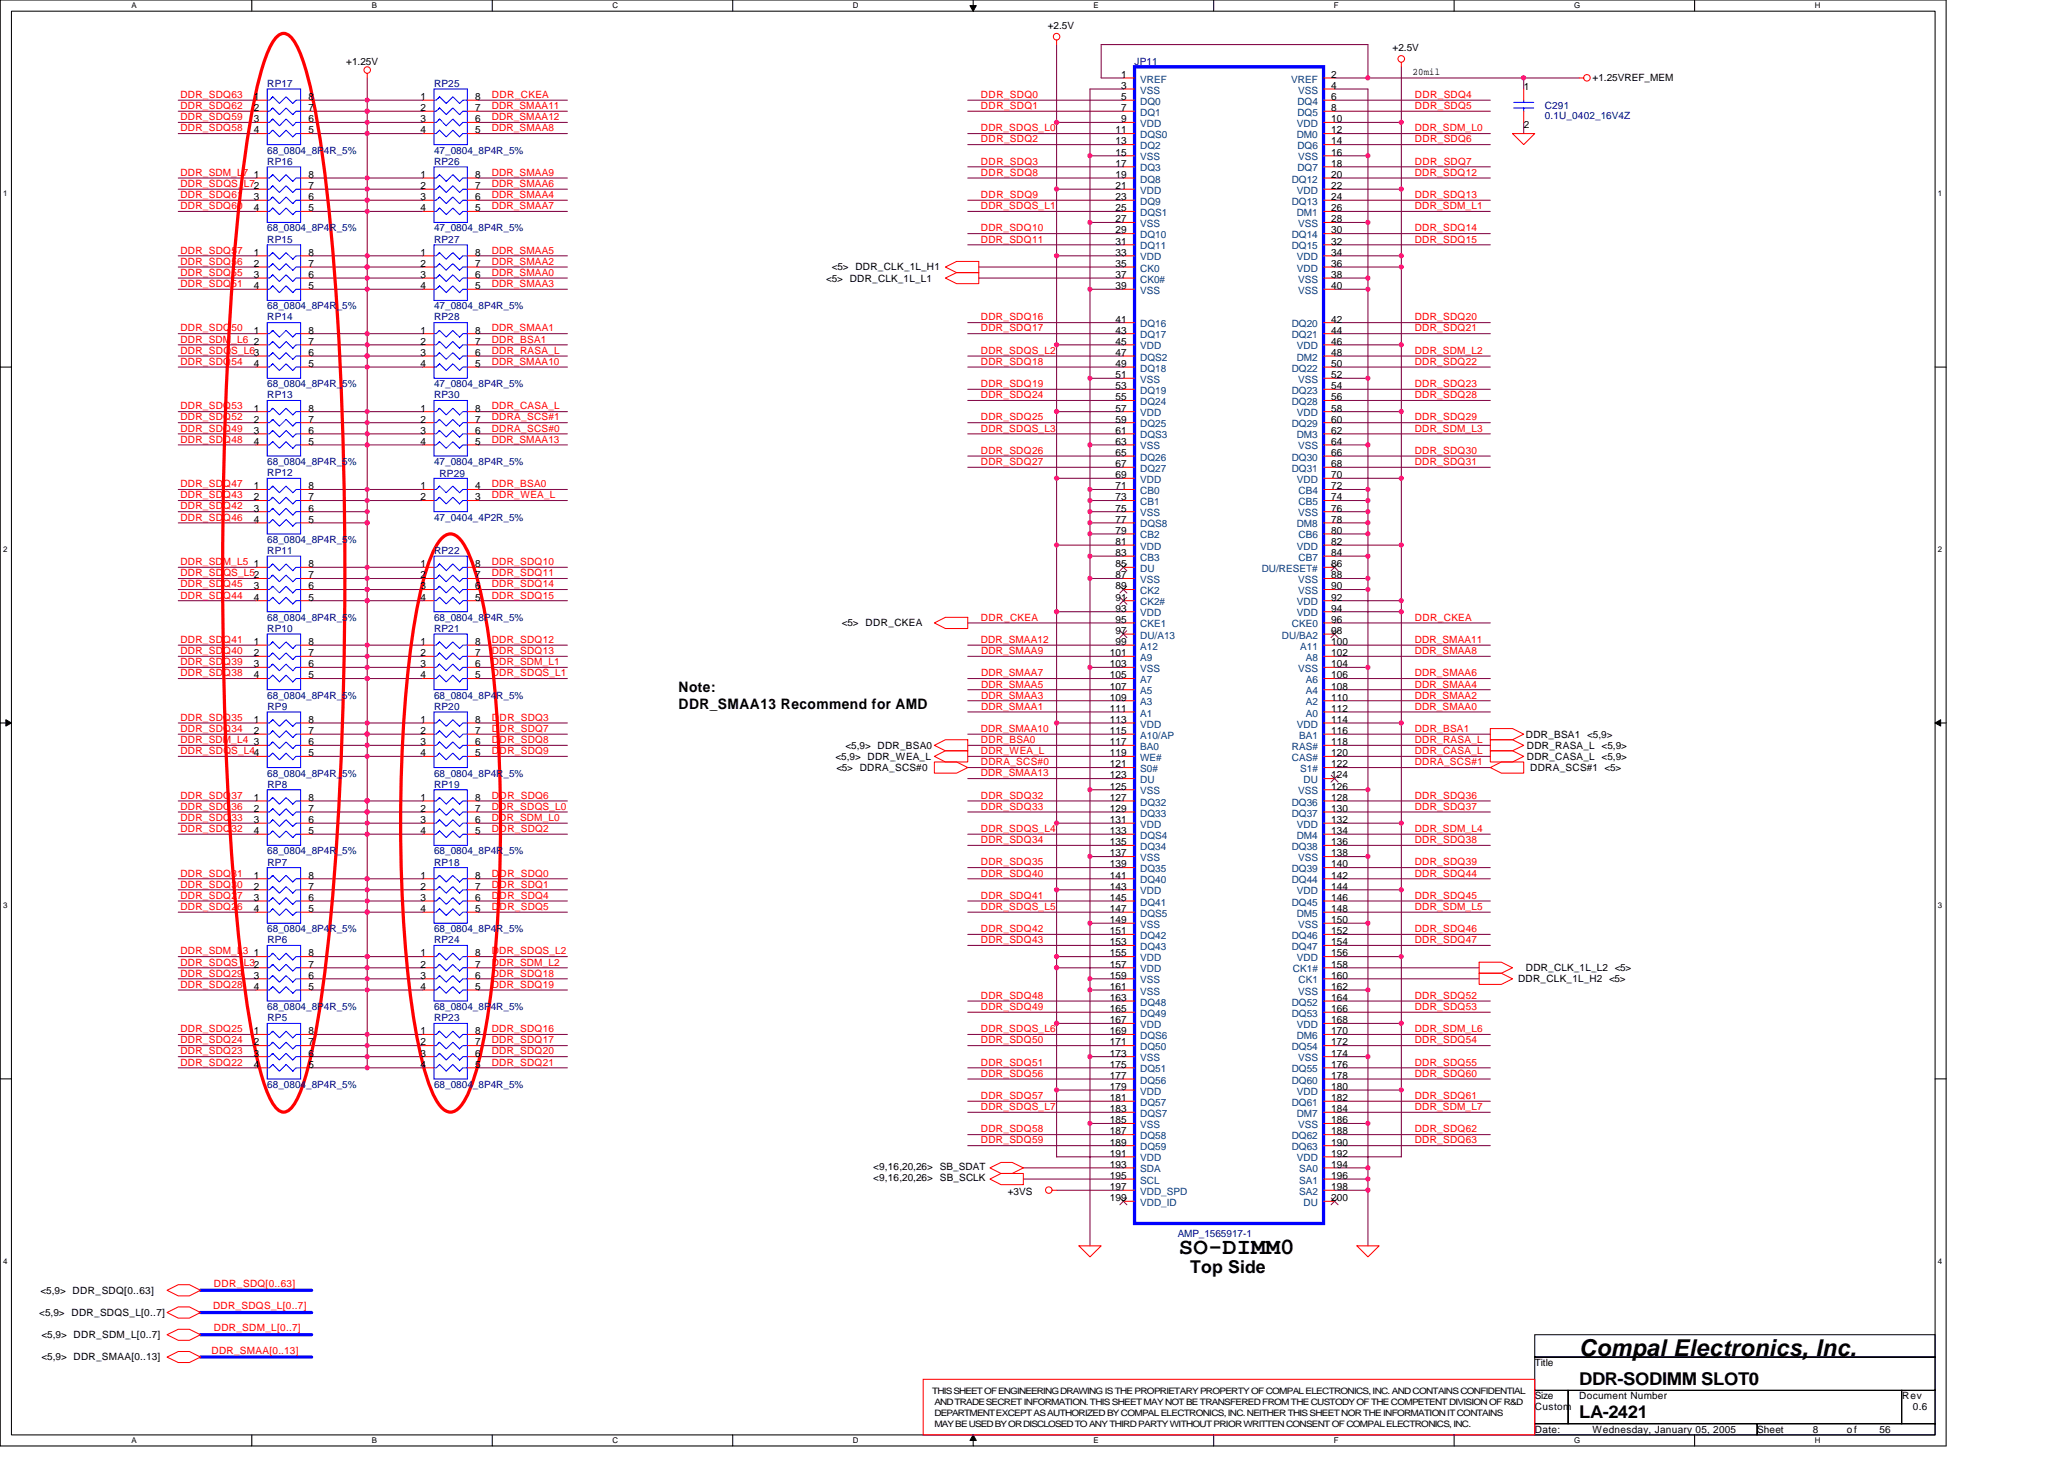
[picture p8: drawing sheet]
<svg xmlns="http://www.w3.org/2000/svg" width="297mm" height="210mm" viewBox="0 0 297 210" stroke-linecap="round" stroke-linejoin="round" font-family="sans-serif">
<defs><g id="words">
<g font-size="3.3">
<text x="169.7" y="180.4">SO-DIMM0</text>
<text x="227.3" y="195.1">Compal Electronics, Inc.</text>
</g>
<g font-size="2.5">
<text x="171.3" y="183.2">Top Side</text>
<text x="227.3" y="199.2">DDR-SODIMM SLOT0</text>
<text x="227.3" y="204">LA-2421</text>
</g>
<g font-size="2.1">
<text x="97.7" y="99.5">Note:</text>
<text x="97.7" y="102">DDR_SMAA13 Recommend for AMD</text>
</g>
<g font-size="1.4">
<text x="150.8" y="4.2">+2.5V</text>
<text x="49.8" y="9.3">+1.25V</text>
<text x="161.4" y="11.2">1</text>
<text x="191.6" y="11.2">2</text>
<text x="200.4" y="7.4">+2.5V</text>
<text x="203.3" y="10.8">20mil</text>
<text x="229.2" y="11.7">+1.25VREF_MEM</text>
<text x="36.5" y="14.4">1</text>
<text x="36.5" y="16">2</text>
<text x="36.5" y="17.6">3</text>
<text x="44.4" y="14.4">8</text>
<text x="44.4" y="16">7</text>
<text x="44.4" y="17.6">6</text>
<text x="60.5" y="14.4">1</text>
<text x="60.5" y="16">2</text>
<text x="60.5" y="17.6">3</text>
<text x="68.4" y="14.4">8</text>
<text x="68.4" y="16">7</text>
<text x="68.4" y="17.6">6</text>
<text x="161.4" y="12.8">3</text>
<text x="161.4" y="14.4">5</text>
<text x="161.4" y="16">7</text>
<text x="161.4" y="17.6">9</text>
<text x="191.6" y="17.6">10</text>
<text x="191.6" y="12.8">4</text>
<text x="191.6" y="14.4">6</text>
<text x="191.6" y="16">8</text>
<text x="219.3" y="13">1</text>
<text x="36.5" y="19.2">4</text>
<text x="44.4" y="19.2">5</text>
<text x="60.5" y="19.2">4</text>
<text x="68.4" y="19.2">5</text>
<text x="160.5" y="19.2">11</text>
<text x="160.5" y="20.8">13</text>
<text x="160.5" y="22.4">15</text>
<text x="160.5" y="24">17</text>
<text x="191.6" y="22.4">16</text>
<text x="191.6" y="20.8">14</text>
<text x="191.6" y="24">18</text>
<text x="191.6" y="19.2">12</text>
<text x="219.3" y="18.4">2</text>
<text x="36.5" y="25.6">1</text>
<text x="36.5" y="28.8">3</text>
<text x="44.4" y="25.6">8</text>
<text x="44.4" y="27.2">7</text>
<text x="44.4" y="28.8">6</text>
<text x="60.5" y="25.6">1</text>
<text x="60.5" y="27.2">2</text>
<text x="60.5" y="28.8">3</text>
<text x="68.4" y="25.6">8</text>
<text x="68.4" y="27.2">7</text>
<text x="68.4" y="28.8">6</text>
<text x="160.5" y="25.6">19</text>
<text x="160.5" y="27.2">21</text>
<text x="160.5" y="28.8">23</text>
<text x="191.6" y="27.2">22</text>
<text x="191.6" y="25.6">20</text>
<text x="191.6" y="28.8">24</text>
<text x="36.5" y="30.4">4</text>
<text x="44.4" y="30.4">5</text>
<text x="60.5" y="30.4">4</text>
<text x="68.4" y="30.4">5</text>
<text x="160.5" y="30.4">25</text>
<text x="160.5" y="32">27</text>
<text x="160.5" y="33.6">29</text>
<text x="160.5" y="35.2">31</text>
<text x="191.6" y="32">28</text>
<text x="191.6" y="33.6">30</text>
<text x="191.6" y="35.2">32</text>
<text x="191.6" y="30.4">26</text>
<text x="36.5" y="36.8">1</text>
<text x="36.5" y="38.4">2</text>
<text x="36.5" y="40">3</text>
<text x="36.5" y="41.6">4</text>
<text x="44.4" y="36.8">8</text>
<text x="44.4" y="38.4">7</text>
<text x="44.4" y="40">6</text>
<text x="44.4" y="41.6">5</text>
<text x="60.5" y="36.8">1</text>
<text x="60.5" y="38.4">2</text>
<text x="60.5" y="40">3</text>
<text x="60.5" y="41.6">4</text>
<text x="68.4" y="36.8">8</text>
<text x="68.4" y="38.4">7</text>
<text x="68.4" y="40">6</text>
<text x="68.4" y="41.6">5</text>
<text x="118.9" y="40.5">&lt;5&gt; DDR_CLK_1L_L1</text>
<text x="119.7" y="38.9">&lt;5&gt; DDR_CLK_1L_H1</text>
<text x="160.5" y="36.8">33</text>
<text x="160.5" y="38.4">35</text>
<text x="160.5" y="40">37</text>
<text x="160.5" y="41.6">39</text>
<text x="191.6" y="36.8">34</text>
<text x="191.6" y="38.4">36</text>
<text x="191.6" y="40">38</text>
<text x="191.6" y="41.6">40</text>
<text x="36.5" y="48">1</text>
<text x="44.4" y="48">8</text>
<text x="60.5" y="48">1</text>
<text x="68.4" y="48">8</text>
<text x="160.5" y="46.4">41</text>
<text x="160.5" y="48">43</text>
<text x="191.6" y="46.4">42</text>
<text x="191.6" y="48">44</text>
<text x="36.5" y="49.6">2</text>
<text x="36.5" y="52.8">4</text>
<text x="44.4" y="49.6">7</text>
<text x="44.4" y="51.2">6</text>
<text x="44.4" y="52.8">5</text>
<text x="60.5" y="49.6">2</text>
<text x="60.5" y="51.2">3</text>
<text x="60.5" y="52.8">4</text>
<text x="68.4" y="49.6">7</text>
<text x="68.4" y="51.2">6</text>
<text x="68.4" y="52.8">5</text>
<text x="160.5" y="49.6">45</text>
<text x="160.5" y="51.2">47</text>
<text x="160.5" y="52.8">49</text>
<text x="191.6" y="49.6">46</text>
<text x="191.6" y="52.8">50</text>
<text x="191.6" y="51.2">48</text>
<text x="36.5" y="59.2">1</text>
<text x="44.4" y="59.2">8</text>
<text x="60.5" y="59.2">1</text>
<text x="68.4" y="59.2">8</text>
<text x="160.5" y="54.4">51</text>
<text x="160.5" y="56">53</text>
<text x="160.5" y="57.6">55</text>
<text x="160.5" y="59.2">57</text>
<text x="191.6" y="59.2">58</text>
<text x="191.6" y="54.4">52</text>
<text x="191.6" y="56">54</text>
<text x="191.6" y="57.6">56</text>
<text x="36.5" y="60.8">2</text>
<text x="36.5" y="62.4">3</text>
<text x="36.5" y="64">4</text>
<text x="44.4" y="60.8">7</text>
<text x="44.4" y="62.4">6</text>
<text x="44.4" y="64">5</text>
<text x="60.5" y="60.8">2</text>
<text x="60.5" y="62.4">3</text>
<text x="60.5" y="64">4</text>
<text x="68.4" y="60.8">7</text>
<text x="68.4" y="62.4">6</text>
<text x="68.4" y="64">5</text>
<text x="160.5" y="60.8">59</text>
<text x="160.5" y="62.4">61</text>
<text x="160.5" y="64">63</text>
<text x="160.5" y="65.6">65</text>
<text x="191.6" y="60.8">60</text>
<text x="191.6" y="64">64</text>
<text x="191.6" y="65.6">66</text>
<text x="191.6" y="62.4">62</text>
<text x="36.5" y="70.4">1</text>
<text x="36.5" y="72">2</text>
<text x="44.4" y="70.4">8</text>
<text x="44.4" y="72">7</text>
<text x="60.5" y="70.4">1</text>
<text x="60.5" y="72">2</text>
<text x="68.4" y="70.4">4</text>
<text x="68.4" y="72">3</text>
<text x="160.5" y="67.2">67</text>
<text x="160.5" y="68.8">69</text>
<text x="160.5" y="70.4">71</text>
<text x="160.5" y="72">73</text>
<text x="191.6" y="68.8">70</text>
<text x="191.6" y="67.2">68</text>
<text x="191.6" y="70.4">72</text>
<text x="191.6" y="72">74</text>
<text x="36.5" y="73.6">3</text>
<text x="36.5" y="75.2">4</text>
<text x="44.4" y="73.6">6</text>
<text x="44.4" y="75.2">5</text>
<text x="160.5" y="73.6">75</text>
<text x="160.5" y="75.2">77</text>
<text x="160.5" y="76.8">79</text>
<text x="191.6" y="73.6">76</text>
<text x="191.6" y="76.8">80</text>
<text x="191.6" y="75.2">78</text>
<text x="36.5" y="81.6">1</text>
<text x="44.4" y="81.6">8</text>
<text x="44.4" y="83.2">7</text>
<text x="60.5" y="81.6">1</text>
<text x="60.5" y="83.2">2</text>
<text x="68.4" y="81.6">8</text>
<text x="68.4" y="83.2">7</text>
<text x="160.5" y="78.4">81</text>
<text x="160.5" y="80">83</text>
<text x="160.5" y="81.6">85</text>
<text x="160.5" y="83.2">87</text>
<text x="191.6" y="78.4">82</text>
<text x="191.6" y="83.2">88</text>
<text x="191.6" y="80">84</text>
<text x="191.6" y="81.6">86</text>
<text x="36.5" y="84.8">3</text>
<text x="36.5" y="86.4">4</text>
<text x="44.4" y="84.8">6</text>
<text x="44.4" y="86.4">5</text>
<text x="60.5" y="84.8">3</text>
<text x="60.5" y="86.4">4</text>
<text x="68.4" y="84.8">6</text>
<text x="68.4" y="86.4">5</text>
<text x="160.5" y="84.8">89</text>
<text x="160.5" y="86.4">91</text>
<text x="160.5" y="88">93</text>
<text x="160.5" y="89.6">95</text>
<text x="191.6" y="86.4">92</text>
<text x="191.6" y="88">94</text>
<text x="191.6" y="84.8">90</text>
<text x="191.6" y="89.6">96</text>
<text x="36.5" y="92.8">1</text>
<text x="36.5" y="94.4">2</text>
<text x="36.5" y="96">3</text>
<text x="44.4" y="92.8">8</text>
<text x="44.4" y="94.4">7</text>
<text x="44.4" y="96">6</text>
<text x="60.5" y="92.8">1</text>
<text x="60.5" y="94.4">2</text>
<text x="60.5" y="96">3</text>
<text x="68.4" y="92.8">8</text>
<text x="68.4" y="94.4">7</text>
<text x="68.4" y="96">6</text>
<text x="121.2" y="90.1">&lt;5&gt; DDR_CKEA</text>
<text x="159.7" y="94.4">101</text>
<text x="159.7" y="96">103</text>
<text x="160.5" y="91.2">97</text>
<text x="160.5" y="92.8">99</text>
<text x="191.6" y="92.8">100</text>
<text x="191.6" y="96">104</text>
<text x="191.6" y="94.4">102</text>
<text x="191.6" y="91.2">98</text>
<text x="36.5" y="97.6">4</text>
<text x="44.4" y="97.6">5</text>
<text x="60.5" y="97.6">4</text>
<text x="68.4" y="97.6">5</text>
<text x="159.7" y="97.6">105</text>
<text x="159.7" y="99.2">107</text>
<text x="159.7" y="100.8">109</text>
<text x="191.6" y="97.6">106</text>
<text x="191.6" y="99.2">108</text>
<text x="191.6" y="100.8">110</text>
<text x="36.5" y="104">1</text>
<text x="36.5" y="105.6">2</text>
<text x="36.5" y="107.2">3</text>
<text x="44.4" y="104">8</text>
<text x="44.4" y="105.6">7</text>
<text x="44.4" y="107.2">6</text>
<text x="60.5" y="104">1</text>
<text x="60.5" y="105.6">2</text>
<text x="60.5" y="107.2">3</text>
<text x="68.4" y="104">8</text>
<text x="68.4" y="105.6">7</text>
<text x="68.4" y="107.2">6</text>
<text x="121.7" y="107.7">&lt;5,9&gt; DDR_BSA0</text>
<text x="159.7" y="102.4">111</text>
<text x="159.7" y="104">113</text>
<text x="159.7" y="105.6">115</text>
<text x="159.7" y="107.2">117</text>
<text x="191.6" y="104">114</text>
<text x="191.6" y="105.6">116</text>
<text x="191.6" y="107.2">118</text>
<text x="191.6" y="102.4">112</text>
<text x="219.6" y="106.1">DDR_BSA1 &lt;5,9&gt;</text>
<text x="219.7" y="107.7">DDR_RASA_L &lt;5,9&gt;</text>
<text x="44.4" y="108.8">5</text>
<text x="60.5" y="108.8">4</text>
<text x="68.4" y="108.8">5</text>
<text x="120.2" y="109.3">&lt;5,9&gt; DDR_WEA_L</text>
<text x="120.4" y="110.9">&lt;5&gt; DDRA_SCS#0</text>
<text x="159.7" y="108.8">119</text>
<text x="159.7" y="110.4">121</text>
<text x="159.7" y="112">123</text>
<text x="159.7" y="113.6">125</text>
<text x="191.6" y="110.4">122</text>
<text x="191.6" y="113.6">126</text>
<text x="191.6" y="108.8">120</text>
<text x="191.6" y="112">124</text>
<text x="219.7" y="109.3">DDR_CASA_L &lt;5,9&gt;</text>
<text x="220.2" y="110.9">DDRA_SCS#1 &lt;5&gt;</text>
<text x="36.5" y="115.2">1</text>
<text x="36.5" y="116.8">2</text>
<text x="36.5" y="118.4">3</text>
<text x="36.5" y="120">4</text>
<text x="44.4" y="115.2">8</text>
<text x="44.4" y="116.8">7</text>
<text x="44.4" y="118.4">6</text>
<text x="44.4" y="120">5</text>
<text x="60.5" y="115.2">1</text>
<text x="60.5" y="116.8">2</text>
<text x="60.5" y="118.4">3</text>
<text x="60.5" y="120">4</text>
<text x="68.4" y="115.2">8</text>
<text x="68.4" y="116.8">7</text>
<text x="68.4" y="118.4">6</text>
<text x="68.4" y="120">5</text>
<text x="159.7" y="115.2">127</text>
<text x="159.7" y="116.8">129</text>
<text x="159.7" y="118.4">131</text>
<text x="159.7" y="120">133</text>
<text x="191.6" y="118.4">132</text>
<text x="191.6" y="115.2">128</text>
<text x="191.6" y="116.8">130</text>
<text x="191.6" y="120">134</text>
<text x="159.7" y="121.6">135</text>
<text x="159.7" y="123.2">137</text>
<text x="159.7" y="124.8">139</text>
<text x="191.6" y="121.6">136</text>
<text x="191.6" y="123.2">138</text>
<text x="191.6" y="124.8">140</text>
<text x="36.5" y="126.4">1</text>
<text x="36.5" y="128">2</text>
<text x="36.5" y="129.6">3</text>
<text x="36.5" y="131.2">4</text>
<text x="44.4" y="126.4">8</text>
<text x="44.4" y="128">7</text>
<text x="44.4" y="129.6">6</text>
<text x="44.4" y="131.2">5</text>
<text x="60.5" y="126.4">1</text>
<text x="60.5" y="128">2</text>
<text x="60.5" y="129.6">3</text>
<text x="60.5" y="131.2">4</text>
<text x="68.4" y="126.4">8</text>
<text x="68.4" y="128">7</text>
<text x="68.4" y="129.6">6</text>
<text x="68.4" y="131.2">5</text>
<text x="159.7" y="126.4">141</text>
<text x="159.7" y="128">143</text>
<text x="159.7" y="129.6">145</text>
<text x="159.7" y="131.2">147</text>
<text x="191.6" y="128">144</text>
<text x="191.6" y="126.4">142</text>
<text x="191.6" y="129.6">146</text>
<text x="191.6" y="131.2">148</text>
<text x="36.5" y="137.6">1</text>
<text x="44.4" y="137.6">8</text>
<text x="60.5" y="137.6">1</text>
<text x="68.4" y="137.6">8</text>
<text x="159.7" y="132.8">149</text>
<text x="159.7" y="134.4">151</text>
<text x="159.7" y="136">153</text>
<text x="159.7" y="137.6">155</text>
<text x="191.6" y="137.6">156</text>
<text x="191.6" y="132.8">150</text>
<text x="191.6" y="134.4">152</text>
<text x="191.6" y="136">154</text>
<text x="36.5" y="140.8">3</text>
<text x="36.5" y="142.4">4</text>
<text x="44.4" y="139.2">7</text>
<text x="44.4" y="140.8">6</text>
<text x="44.4" y="142.4">5</text>
<text x="60.5" y="139.2">2</text>
<text x="60.5" y="140.8">3</text>
<text x="60.5" y="142.4">4</text>
<text x="68.4" y="139.2">7</text>
<text x="68.4" y="140.8">6</text>
<text x="68.4" y="142.4">5</text>
<text x="159.7" y="139.2">157</text>
<text x="159.7" y="140.8">159</text>
<text x="159.7" y="142.4">161</text>
<text x="159.7" y="144">163</text>
<text x="191.6" y="139.2">158</text>
<text x="191.6" y="142.4">162</text>
<text x="191.6" y="144">164</text>
<text x="191.6" y="140.8">160</text>
<text x="218.5" y="141.3">DDR_CLK_1L_H2 &lt;5&gt;</text>
<text x="219.6" y="139.7">DDR_CLK_1L_L2 &lt;5&gt;</text>
<text x="36.5" y="148.8">1</text>
<text x="44.4" y="148.8">8</text>
<text x="60.5" y="148.8">1</text>
<text x="68.4" y="148.8">8</text>
<text x="159.7" y="145.6">165</text>
<text x="159.7" y="147.2">167</text>
<text x="159.7" y="148.8">169</text>
<text x="191.6" y="147.2">168</text>
<text x="191.6" y="145.6">166</text>
<text x="191.6" y="148.8">170</text>
<text x="36.5" y="150.4">2</text>
<text x="36.5" y="152">3</text>
<text x="36.5" y="153.6">4</text>
<text x="44.4" y="150.4">7</text>
<text x="44.4" y="152">6</text>
<text x="44.4" y="153.6">5</text>
<text x="60.5" y="150.4">2</text>
<text x="60.5" y="152">3</text>
<text x="60.5" y="153.6">4</text>
<text x="68.4" y="150.4">7</text>
<text x="68.4" y="152">6</text>
<text x="68.4" y="153.6">5</text>
<text x="159.7" y="150.4">171</text>
<text x="159.7" y="152">173</text>
<text x="159.7" y="153.6">175</text>
<text x="159.7" y="155.2">177</text>
<text x="191.6" y="150.4">172</text>
<text x="191.6" y="152">174</text>
<text x="191.6" y="153.6">176</text>
<text x="191.6" y="155.2">178</text>
<text x="159.7" y="156.8">179</text>
<text x="159.7" y="158.4">181</text>
<text x="159.7" y="160">183</text>
<text x="159.7" y="161.6">185</text>
<text x="191.6" y="156.8">180</text>
<text x="191.6" y="158.4">182</text>
<text x="191.6" y="161.6">186</text>
<text x="191.6" y="160">184</text>
<text x="159.7" y="163.2">187</text>
<text x="159.7" y="164.8">189</text>
<text x="159.7" y="166.4">191</text>
<text x="159.7" y="168">193</text>
<text x="191.6" y="166.4">192</text>
<text x="191.6" y="163.2">188</text>
<text x="191.6" y="164.8">190</text>
<text x="191.6" y="168">194</text>
<text x="125.7" y="168.4">&lt;9,16,20,26&gt; SB_SDAT</text>
<text x="125.7" y="170">&lt;9,16,20,26&gt; SB_SCLK</text>
<text x="145" y="171.9">+3VS</text>
<text x="159.7" y="169.6">195</text>
<text x="159.7" y="171.2">197</text>
<text x="159.7" y="172.8">199</text>
<text x="191.6" y="169.6">196</text>
<text x="191.6" y="171.2">198</text>
<text x="191.6" y="172.8">200</text>
<text x="5.6" y="189.3">&lt;5,9&gt; DDR_SDQS_L[0..7]</text>
<text x="5.8" y="186.1">&lt;5,9&gt; DDR_SDQ[0..63]</text>
<text x="6" y="192.5">&lt;5,9&gt; DDR_SDM_L[0..7]</text>
<text x="6" y="195.7">&lt;5,9&gt; DDR_SMAA[0..13]</text>
<text x="220.9" y="196.5">Title</text>
<text x="220.9" y="201.3">Size</text>
<text x="220.9" y="202.9">Custom</text>
<text x="227.3" y="201.3">Document Number</text>
<text x="273.7" y="201.3">Rev</text>
<text x="275.3" y="202.9">0.6</text>
<text x="220.9" y="206.1">Date:</text>
<text x="229.2" y="206.1">Wednesday, January 05, 2005</text>
<text x="252.9" y="206.1">Sheet</text>
<text x="260.9" y="206.1">8</text>
<text x="265.8" y="206.1">of</text>
<text x="270.5" y="206.1">56</text>
</g>
<g font-size="1.4" fill="#000080">
<text x="163.3" y="9.3">JP11</text>
<text x="38.5" y="12.5">RP17</text>
<text x="62.5" y="12.5">RP25</text>
<text x="222.3" y="15.7">C291</text>
<text x="222.3" y="17.1">0.1U_0402_16V4Z</text>
<text x="38.5" y="22.1">68_0804_8P4R_5%</text>
<text x="38.5" y="23.7">RP16</text>
<text x="62.5" y="23.7">RP26</text>
<text x="62.5" y="22.1">47_0804_8P4R_5%</text>
<text x="38.5" y="33.3">68_0804_8P4R_5%</text>
<text x="38.5" y="34.9">RP15</text>
<text x="62.5" y="33.3">47_0804_8P4R_5%</text>
<text x="62.5" y="34.9">RP27</text>
<text x="38.5" y="46.1">RP14</text>
<text x="38.5" y="44.5">68_0804_8P4R_5%</text>
<text x="62.5" y="46.1">RP28</text>
<text x="62.5" y="44.5">47_0804_8P4R_5%</text>
<text x="38.5" y="55.7">68_0804_8P4R_5%</text>
<text x="38.5" y="57.3">RP13</text>
<text x="62.5" y="55.7">47_0804_8P4R_5%</text>
<text x="62.5" y="57.3">RP30</text>
<text x="38.5" y="68.5">RP12</text>
<text x="38.5" y="66.9">68_0804_8P4R_5%</text>
<text x="62.5" y="66.9">47_0804_8P4R_5%</text>
<text x="63.3" y="68.7">RP29</text>
<text x="62.5" y="74.9">47_0404_4P2R_5%</text>
<text x="38.5" y="78.1">68_0804_8P4R_5%</text>
<text x="38.5" y="79.7">RP11</text>
<text x="62.5" y="79.7">RP22</text>
<text x="38.5" y="89.3">68_0804_8P4R_5%</text>
<text x="62.5" y="89.3">68_0804_8P4R_5%</text>
<text x="38.5" y="90.9">RP10</text>
<text x="62.5" y="90.9">RP21</text>
<text x="38.5" y="100.5">68_0804_8P4R_5%</text>
<text x="62.5" y="100.5">68_0804_8P4R_5%</text>
<text x="38.5" y="102.1">RP9</text>
<text x="62.5" y="102.1">RP20</text>
<text x="38.5" y="111.7">68_0804_8P4R_5%</text>
<text x="38.5" y="113.3">RP8</text>
<text x="62.5" y="113.3">RP19</text>
<text x="62.5" y="111.7">68_0804_8P4R_5%</text>
<text x="38.5" y="122.9">68_0804_8P4R_5%</text>
<text x="38.5" y="124.5">RP7</text>
<text x="62.5" y="122.9">68_0804_8P4R_5%</text>
<text x="62.5" y="124.5">RP18</text>
<text x="38.5" y="134.1">68_0804_8P4R_5%</text>
<text x="38.5" y="135.7">RP6</text>
<text x="62.5" y="135.7">RP24</text>
<text x="62.5" y="134.1">68_0804_8P4R_5%</text>
<text x="38.5" y="145.3">68_0804_8P4R_5%</text>
<text x="38.5" y="146.9">RP5</text>
<text x="62.5" y="145.3">68_0804_8P4R_5%</text>
<text x="62.5" y="146.9">RP23</text>
<text x="38.5" y="156.5">68_0804_8P4R_5%</text>
<text x="62.5" y="156.5">68_0804_8P4R_5%</text>
<text x="169.5" y="178">AMP_1565917-1</text>
</g>
<g font-size="1.4" fill="#004080">
<text x="164.1" y="11.9">VREF</text>
<text x="185.8" y="11.9">VREF</text>
<text x="164.1" y="13.5">VSS</text>
<text x="164.1" y="15.1">DQ0</text>
<text x="164.1" y="16.7">DQ1</text>
<text x="186.7" y="15.1">DQ4</text>
<text x="186.7" y="16.7">DQ5</text>
<text x="186.8" y="13.5">VSS</text>
<text x="164.1" y="18.3">VDD</text>
<text x="164.1" y="19.9">DQS0</text>
<text x="164.1" y="21.5">DQ2</text>
<text x="164.1" y="23.1">VSS</text>
<text x="186.6" y="19.9">DM0</text>
<text x="186.6" y="18.3">VDD</text>
<text x="186.7" y="21.5">DQ6</text>
<text x="186.8" y="23.1">VSS</text>
<text x="164.1" y="24.7">DQ3</text>
<text x="164.1" y="26.3">DQ8</text>
<text x="164.1" y="27.9">VDD</text>
<text x="164.1" y="29.5">DQ9</text>
<text x="185.9" y="26.3">DQ12</text>
<text x="185.9" y="29.5">DQ13</text>
<text x="186.6" y="27.9">VDD</text>
<text x="186.7" y="24.7">DQ7</text>
<text x="164.1" y="31.1">DQS1</text>
<text x="164.1" y="32.7">VSS</text>
<text x="164.1" y="34.3">DQ10</text>
<text x="164.1" y="35.9">DQ11</text>
<text x="185.9" y="34.3">DQ14</text>
<text x="185.9" y="35.9">DQ15</text>
<text x="186.6" y="31.1">DM1</text>
<text x="186.8" y="32.7">VSS</text>
<text x="164.1" y="37.5">VDD</text>
<text x="164.1" y="39.1">CK0</text>
<text x="164.1" y="40.7">CK0#</text>
<text x="186.6" y="37.5">VDD</text>
<text x="186.6" y="39.1">VDD</text>
<text x="186.8" y="40.7">VSS</text>
<text x="164.1" y="42.3">VSS</text>
<text x="164.1" y="47.1">DQ16</text>
<text x="185.9" y="47.1">DQ20</text>
<text x="186.8" y="42.3">VSS</text>
<text x="164.1" y="48.7">DQ17</text>
<text x="164.1" y="50.3">VDD</text>
<text x="164.1" y="51.9">DQS2</text>
<text x="164.1" y="53.5">DQ18</text>
<text x="185.9" y="48.7">DQ21</text>
<text x="185.9" y="53.5">DQ22</text>
<text x="186.6" y="51.9">DM2</text>
<text x="186.6" y="50.3">VDD</text>
<text x="164.1" y="55.1">VSS</text>
<text x="164.1" y="56.7">DQ19</text>
<text x="164.1" y="58.3">DQ24</text>
<text x="164.1" y="59.9">VDD</text>
<text x="185.9" y="56.7">DQ23</text>
<text x="185.9" y="58.3">DQ28</text>
<text x="186.6" y="59.9">VDD</text>
<text x="186.8" y="55.1">VSS</text>
<text x="164.1" y="61.5">DQ25</text>
<text x="164.1" y="63.1">DQS3</text>
<text x="164.1" y="64.7">VSS</text>
<text x="185.9" y="61.5">DQ29</text>
<text x="186.6" y="63.1">DM3</text>
<text x="186.8" y="64.7">VSS</text>
<text x="164.1" y="66.3">DQ26</text>
<text x="164.1" y="67.9">DQ27</text>
<text x="164.1" y="69.5">VDD</text>
<text x="164.1" y="71.1">CB0</text>
<text x="185.9" y="66.3">DQ30</text>
<text x="185.9" y="67.9">DQ31</text>
<text x="186.6" y="69.5">VDD</text>
<text x="186.9" y="71.1">CB4</text>
<text x="164.1" y="72.7">CB1</text>
<text x="164.1" y="74.3">VSS</text>
<text x="164.1" y="75.9">DQS8</text>
<text x="164.1" y="77.5">CB2</text>
<text x="186.6" y="75.9">DM8</text>
<text x="186.8" y="74.3">VSS</text>
<text x="186.9" y="72.7">CB5</text>
<text x="186.9" y="77.5">CB6</text>
<text x="164.1" y="79.1">VDD</text>
<text x="164.1" y="80.7">CB3</text>
<text x="164.1" y="82.3">DU</text>
<text x="164.1" y="83.9">VSS</text>
<text x="181.6" y="82.3">DU/RESET#</text>
<text x="186.6" y="79.1">VDD</text>
<text x="186.8" y="83.9">VSS</text>
<text x="186.9" y="80.7">CB7</text>
<text x="164.1" y="85.5">CK2</text>
<text x="164.1" y="87.1">CK2#</text>
<text x="164.1" y="88.7">VDD</text>
<text x="186.6" y="87.1">VDD</text>
<text x="186.6" y="88.7">VDD</text>
<text x="186.8" y="85.5">VSS</text>
<text x="164.1" y="90.3">CKE1</text>
<text x="164.1" y="91.9">DU/A13</text>
<text x="164.1" y="93.5">A12</text>
<text x="164.1" y="95.1">A9</text>
<text x="184.5" y="91.9">DU/BA2</text>
<text x="185.9" y="90.3">CKE0</text>
<text x="187.1" y="93.5">A11</text>
<text x="187.9" y="95.1">A8</text>
<text x="164.1" y="96.7">VSS</text>
<text x="164.1" y="98.3">A7</text>
<text x="164.1" y="99.9">A5</text>
<text x="164.1" y="101.5">A3</text>
<text x="186.8" y="96.7">VSS</text>
<text x="187.9" y="98.3">A6</text>
<text x="187.9" y="99.9">A4</text>
<text x="187.9" y="101.5">A2</text>
<text x="164.1" y="103.1">A1</text>
<text x="164.1" y="104.7">VDD</text>
<text x="164.1" y="106.3">A10/AP</text>
<text x="164.1" y="107.9">BA0</text>
<text x="185.9" y="107.9">RAS#</text>
<text x="186.6" y="104.7">VDD</text>
<text x="187" y="106.3">BA1</text>
<text x="187.9" y="103.1">A0</text>
<text x="164.1" y="109.5">WE#</text>
<text x="164.1" y="111.1">S0#</text>
<text x="164.1" y="112.7">DU</text>
<text x="185.9" y="109.5">CAS#</text>
<text x="187.1" y="111.1">S1#</text>
<text x="187.6" y="112.7">DU</text>
<text x="164.1" y="114.3">VSS</text>
<text x="164.1" y="115.9">DQ32</text>
<text x="164.1" y="117.5">DQ33</text>
<text x="164.1" y="119.1">VDD</text>
<text x="185.9" y="115.9">DQ36</text>
<text x="185.9" y="117.5">DQ37</text>
<text x="186.6" y="119.1">VDD</text>
<text x="186.8" y="114.3">VSS</text>
<text x="164.1" y="120.7">DQS4</text>
<text x="164.1" y="122.3">DQ34</text>
<text x="164.1" y="123.9">VSS</text>
<text x="164.1" y="125.5">DQ35</text>
<text x="185.9" y="122.3">DQ38</text>
<text x="185.9" y="125.5">DQ39</text>
<text x="186.6" y="120.7">DM4</text>
<text x="186.8" y="123.9">VSS</text>
<text x="164.1" y="127.1">DQ40</text>
<text x="164.1" y="128.7">VDD</text>
<text x="164.1" y="130.3">DQ41</text>
<text x="164.1" y="131.9">DQS5</text>
<text x="185.9" y="127.1">DQ44</text>
<text x="185.9" y="130.3">DQ45</text>
<text x="186.6" y="131.9">DM5</text>
<text x="186.6" y="128.7">VDD</text>
<text x="164.1" y="133.5">VSS</text>
<text x="164.1" y="135.1">DQ42</text>
<text x="164.1" y="136.7">DQ43</text>
<text x="185.9" y="135.1">DQ46</text>
<text x="185.9" y="136.7">DQ47</text>
<text x="186.8" y="133.5">VSS</text>
<text x="164.1" y="138.3">VDD</text>
<text x="164.1" y="139.9">VDD</text>
<text x="164.1" y="141.5">VSS</text>
<text x="164.1" y="143.1">VSS</text>
<text x="186.1" y="139.9">CK1#</text>
<text x="186.6" y="138.3">VDD</text>
<text x="186.8" y="143.1">VSS</text>
<text x="186.9" y="141.5">CK1</text>
<text x="164.1" y="144.7">DQ48</text>
<text x="164.1" y="146.3">DQ49</text>
<text x="164.1" y="147.9">VDD</text>
<text x="164.1" y="149.5">DQS6</text>
<text x="185.9" y="144.7">DQ52</text>
<text x="185.9" y="146.3">DQ53</text>
<text x="186.6" y="149.5">DM6</text>
<text x="186.6" y="147.9">VDD</text>
<text x="164.1" y="151.1">DQ50</text>
<text x="164.1" y="152.7">VSS</text>
<text x="164.1" y="154.3">DQ51</text>
<text x="164.1" y="155.9">DQ56</text>
<text x="185.9" y="151.1">DQ54</text>
<text x="185.9" y="154.3">DQ55</text>
<text x="185.9" y="155.9">DQ60</text>
<text x="186.8" y="152.7">VSS</text>
<text x="164.1" y="157.5">VDD</text>
<text x="164.1" y="159.1">DQ57</text>
<text x="164.1" y="160.7">DQS7</text>
<text x="185.9" y="159.1">DQ61</text>
<text x="186.6" y="160.7">DM7</text>
<text x="186.6" y="157.5">VDD</text>
<text x="164.1" y="162.3">VSS</text>
<text x="164.1" y="163.9">DQ58</text>
<text x="164.1" y="165.5">DQ59</text>
<text x="164.1" y="167.1">VDD</text>
<text x="185.9" y="163.9">DQ62</text>
<text x="185.9" y="165.5">DQ63</text>
<text x="186.6" y="167.1">VDD</text>
<text x="186.8" y="162.3">VSS</text>
<text x="164.1" y="168.7">SDA</text>
<text x="164.1" y="170.3">SCL</text>
<text x="164.1" y="171.9">VDD_SPD</text>
<text x="164.1" y="173.5">VDD_ID</text>
<text x="187" y="168.7">SA0</text>
<text x="187" y="170.3">SA1</text>
<text x="187" y="171.9">SA2</text>
<text x="187.6" y="173.5">DU</text>
</g>
<g font-size="1.4" fill="#f00">
<text x="26" y="14.1">DDR_SDQ63</text>
<text x="26" y="15.7">DDR_SDQ62</text>
<text x="26" y="17.3">DDR_SDQ59</text>
<text x="70.8" y="15.7">DDR_SMAA11</text>
<text x="70.8" y="17.3">DDR_SMAA12</text>
<text x="70.8" y="14.1">DDR_CKEA</text>
<text x="141.2" y="15.7">DDR_SDQ1</text>
<text x="141.2" y="14.1">DDR_SDQ0</text>
<text x="203.6" y="15.7">DDR_SDQ5</text>
<text x="203.6" y="14.1">DDR_SDQ4</text>
<text x="26" y="18.9">DDR_SDQ58</text>
<text x="70.8" y="18.9">DDR_SMAA8</text>
<text x="141.2" y="18.9">DDR_SDQS_L0</text>
<text x="141.2" y="20.5">DDR_SDQ2</text>
<text x="141.2" y="23.7">DDR_SDQ3</text>
<text x="203.6" y="18.9">DDR_SDM_L0</text>
<text x="203.6" y="23.7">DDR_SDQ7</text>
<text x="203.6" y="20.5">DDR_SDQ6</text>
<text x="26" y="25.3">DDR_SDM_L7</text>
<text x="26" y="26.9">DDR_SDQS_L72</text>
<text x="26" y="28.5">DDR_SDQ61</text>
<text x="70.8" y="26.9">DDR_SMAA6</text>
<text x="70.8" y="28.5">DDR_SMAA4</text>
<text x="70.8" y="25.3">DDR_SMAA9</text>
<text x="141.2" y="25.3">DDR_SDQ8</text>
<text x="141.2" y="28.5">DDR_SDQ9</text>
<text x="203.6" y="28.5">DDR_SDQ13</text>
<text x="203.6" y="25.3">DDR_SDQ12</text>
<text x="26" y="30.1">DDR_SDQ60</text>
<text x="70.8" y="30.1">DDR_SMAA7</text>
<text x="141.2" y="33.3">DDR_SDQ10</text>
<text x="141.2" y="30.1">DDR_SDQS_L1</text>
<text x="141.2" y="34.9">DDR_SDQ11</text>
<text x="203.6" y="33.3">DDR_SDQ14</text>
<text x="203.6" y="30.1">DDR_SDM_L1</text>
<text x="203.6" y="34.9">DDR_SDQ15</text>
<text x="26" y="38.1">DDR_SDQ56</text>
<text x="26" y="36.5">DDR_SDQ57</text>
<text x="26" y="41.3">DDR_SDQ51</text>
<text x="26" y="39.7">DDR_SDQ55</text>
<text x="70.8" y="41.3">DDR_SMAA3</text>
<text x="70.8" y="39.7">DDR_SMAA0</text>
<text x="70.8" y="36.5">DDR_SMAA5</text>
<text x="70.8" y="38.1">DDR_SMAA2</text>
<text x="26" y="47.7">DDR_SDQ50</text>
<text x="70.8" y="47.7">DDR_SMAA1</text>
<text x="141.2" y="46.1">DDR_SDQ16</text>
<text x="141.2" y="47.7">DDR_SDQ17</text>
<text x="203.6" y="46.1">DDR_SDQ20</text>
<text x="203.6" y="47.7">DDR_SDQ21</text>
<text x="26" y="50.9">DDR_SDQS_L63</text>
<text x="26" y="49.3">DDR_SDM_L6</text>
<text x="26" y="52.5">DDR_SDQ54</text>
<text x="70.8" y="52.5">DDR_SMAA10</text>
<text x="70.8" y="50.9">DDR_RASA_L</text>
<text x="70.8" y="49.3">DDR_BSA1</text>
<text x="141.2" y="52.5">DDR_SDQ18</text>
<text x="141.2" y="50.9">DDR_SDQS_L2</text>
<text x="203.6" y="52.5">DDR_SDQ22</text>
<text x="203.6" y="50.9">DDR_SDM_L2</text>
<text x="26" y="58.9">DDR_SDQ53</text>
<text x="70.8" y="58.9">DDR_CASA_L</text>
<text x="141.2" y="55.7">DDR_SDQ19</text>
<text x="141.2" y="57.3">DDR_SDQ24</text>
<text x="203.6" y="55.7">DDR_SDQ23</text>
<text x="203.6" y="57.3">DDR_SDQ28</text>
<text x="26" y="62.1">DDR_SDQ49</text>
<text x="26" y="63.7">DDR_SDQ48</text>
<text x="26" y="60.5">DDR_SDQ52</text>
<text x="70.8" y="63.7">DDR_SMAA13</text>
<text x="70.8" y="62.1">DDRA_SCS#0</text>
<text x="70.8" y="60.5">DDRA_SCS#1</text>
<text x="141.2" y="62.1">DDR_SDQS_L3</text>
<text x="141.2" y="60.5">DDR_SDQ25</text>
<text x="141.2" y="65.3">DDR_SDQ26</text>
<text x="203.6" y="65.3">DDR_SDQ30</text>
<text x="203.6" y="60.5">DDR_SDQ29</text>
<text x="203.6" y="62.1">DDR_SDM_L3</text>
<text x="26" y="70.1">DDR_SDQ47</text>
<text x="26" y="71.7">DDR_SDQ43</text>
<text x="70.8" y="70.1">DDR_BSA0</text>
<text x="70.8" y="71.7">DDR_WEA_L</text>
<text x="141.2" y="66.9">DDR_SDQ27</text>
<text x="203.6" y="66.9">DDR_SDQ31</text>
<text x="26" y="73.3">DDR_SDQ42</text>
<text x="26" y="74.9">DDR_SDQ46</text>
<text x="26" y="81.3">DDR_SDM_L5</text>
<text x="26" y="82.9">DDR_SDQS_L52</text>
<text x="70.8" y="81.3">DDR_SDQ10</text>
<text x="70.8" y="82.9">DDR_SDQ11</text>
<text x="26" y="84.5">DDR_SDQ45</text>
<text x="26" y="86.1">DDR_SDQ44</text>
<text x="70.8" y="86.1">DDR_SDQ15</text>
<text x="70.8" y="84.5">DDR_SDQ14</text>
<text x="141.2" y="89.3">DDR_CKEA</text>
<text x="203.6" y="89.3">DDR_CKEA</text>
<text x="26" y="92.5">DDR_SDQ41</text>
<text x="26" y="94.1">DDR_SDQ40</text>
<text x="26" y="95.7">DDR_SDQ39</text>
<text x="70.8" y="92.5">DDR_SDQ12</text>
<text x="70.8" y="94.1">DDR_SDQ13</text>
<text x="70.8" y="95.7">DDR_SDM_L1</text>
<text x="141.2" y="92.5">DDR_SMAA12</text>
<text x="141.2" y="94.1">DDR_SMAA9</text>
<text x="203.6" y="92.5">DDR_SMAA11</text>
<text x="203.6" y="94.1">DDR_SMAA8</text>
<text x="26" y="97.3">DDR_SDQ38</text>
<text x="70.8" y="97.3">DDR_SDQS_L1</text>
<text x="141.2" y="98.9">DDR_SMAA5</text>
<text x="141.2" y="97.3">DDR_SMAA7</text>
<text x="141.2" y="100.5">DDR_SMAA3</text>
<text x="203.6" y="97.3">DDR_SMAA6</text>
<text x="203.6" y="98.9">DDR_SMAA4</text>
<text x="203.6" y="100.5">DDR_SMAA2</text>
<text x="26" y="103.7">DDR_SDQ35</text>
<text x="26" y="105.3">DDR_SDQ34</text>
<text x="26" y="106.9">DDR_SDM_L4</text>
<text x="70.8" y="106.9">DDR_SDQ8</text>
<text x="70.8" y="103.7">DDR_SDQ3</text>
<text x="70.8" y="105.3">DDR_SDQ7</text>
<text x="141.2" y="105.3">DDR_SMAA10</text>
<text x="141.2" y="106.9">DDR_BSA0</text>
<text x="141.2" y="102.1">DDR_SMAA1</text>
<text x="203.6" y="105.3">DDR_BSA1</text>
<text x="203.6" y="106.9">DDR_RASA_L</text>
<text x="203.6" y="102.1">DDR_SMAA0</text>
<text x="26" y="108.5">DDR_SDQS_L44</text>
<text x="70.8" y="108.5">DDR_SDQ9</text>
<text x="141.2" y="110.1">DDRA_SCS#0</text>
<text x="141.2" y="111.7">DDR_SMAA13</text>
<text x="141.2" y="108.5">DDR_WEA_L</text>
<text x="203.6" y="108.5">DDR_CASA_L</text>
<text x="203.6" y="110.1">DDRA_SCS#1</text>
<text x="26" y="118.1">DDR_SDQ33</text>
<text x="26" y="119.7">DDR_SDQ32</text>
<text x="26" y="114.9">DDR_SDQ37</text>
<text x="26" y="116.5">DDR_SDQ36</text>
<text x="70.8" y="119.7">DDR_SDQ2</text>
<text x="70.8" y="114.9">DDR_SDQ6</text>
<text x="70.8" y="116.5">DDR_SDQS_L0</text>
<text x="70.8" y="118.1">DDR_SDM_L0</text>
<text x="141.2" y="119.7">DDR_SDQS_L4</text>
<text x="141.2" y="114.9">DDR_SDQ32</text>
<text x="141.2" y="116.5">DDR_SDQ33</text>
<text x="203.6" y="119.7">DDR_SDM_L4</text>
<text x="203.6" y="116.5">DDR_SDQ37</text>
<text x="203.6" y="114.9">DDR_SDQ36</text>
<text x="141.2" y="121.3">DDR_SDQ34</text>
<text x="141.2" y="124.5">DDR_SDQ35</text>
<text x="203.6" y="121.3">DDR_SDQ38</text>
<text x="203.6" y="124.5">DDR_SDQ39</text>
<text x="26" y="126.1">DDR_SDQ31</text>
<text x="26" y="127.7">DDR_SDQ30</text>
<text x="26" y="129.3">DDR_SDQ27</text>
<text x="26" y="130.9">DDR_SDQ26</text>
<text x="70.8" y="126.1">DDR_SDQ0</text>
<text x="70.8" y="127.7">DDR_SDQ1</text>
<text x="70.8" y="129.3">DDR_SDQ4</text>
<text x="70.8" y="130.9">DDR_SDQ5</text>
<text x="141.2" y="129.3">DDR_SDQ41</text>
<text x="141.2" y="126.1">DDR_SDQ40</text>
<text x="141.2" y="130.9">DDR_SDQS_L5</text>
<text x="203.6" y="126.1">DDR_SDQ44</text>
<text x="203.6" y="129.3">DDR_SDQ45</text>
<text x="203.6" y="130.9">DDR_SDM_L5</text>
<text x="26" y="137.3">DDR_SDM_L3</text>
<text x="70.8" y="137.3">DDR_SDQS_L2</text>
<text x="141.2" y="134.1">DDR_SDQ42</text>
<text x="141.2" y="135.7">DDR_SDQ43</text>
<text x="203.6" y="134.1">DDR_SDQ46</text>
<text x="203.6" y="135.7">DDR_SDQ47</text>
<text x="26" y="142.1">DDR_SDQ28</text>
<text x="26" y="138.9">DDR_SDQS_L32</text>
<text x="26" y="140.5">DDR_SDQ29</text>
<text x="70.8" y="138.9">DDR_SDM_L2</text>
<text x="70.8" y="140.5">DDR_SDQ18</text>
<text x="70.8" y="142.1">DDR_SDQ19</text>
<text x="141.2" y="143.7">DDR_SDQ48</text>
<text x="203.6" y="143.7">DDR_SDQ52</text>
<text x="26" y="148.5">DDR_SDQ25</text>
<text x="70.8" y="148.5">DDR_SDQ16</text>
<text x="141.2" y="148.5">DDR_SDQS_L6</text>
<text x="141.2" y="145.3">DDR_SDQ49</text>
<text x="203.6" y="145.3">DDR_SDQ53</text>
<text x="203.6" y="148.5">DDR_SDM_L6</text>
<text x="26" y="150.1">DDR_SDQ24</text>
<text x="26" y="153.3">DDR_SDQ22</text>
<text x="26" y="151.7">DDR_SDQ23</text>
<text x="70.8" y="151.7">DDR_SDQ20</text>
<text x="70.8" y="153.3">DDR_SDQ21</text>
<text x="70.8" y="150.1">DDR_SDQ17</text>
<text x="141.2" y="153.3">DDR_SDQ51</text>
<text x="141.2" y="150.1">DDR_SDQ50</text>
<text x="141.2" y="154.9">DDR_SDQ56</text>
<text x="203.6" y="150.1">DDR_SDQ54</text>
<text x="203.6" y="153.3">DDR_SDQ55</text>
<text x="203.6" y="154.9">DDR_SDQ60</text>
<text x="141.2" y="159.7">DDR_SDQS_L7</text>
<text x="141.2" y="158.1">DDR_SDQ57</text>
<text x="203.6" y="159.7">DDR_SDM_L7</text>
<text x="203.6" y="158.1">DDR_SDQ61</text>
<text x="141.2" y="162.9">DDR_SDQ58</text>
<text x="141.2" y="164.5">DDR_SDQ59</text>
<text x="203.6" y="162.9">DDR_SDQ62</text>
<text x="203.6" y="164.5">DDR_SDQ63</text>
<text x="30.8" y="185.1">DDR_SDQ[0..63]</text>
<text x="30.7" y="188.3">DDR_SDQS_L[0..7]</text>
<text x="30.8" y="191.5">DDR_SDM_L[0..7]</text>
<text x="30.5" y="194.8">DDR_SMAA[0..13]</text>
</g>
<g font-size="1.3">
<text x="134.2" y="200.5">THIS SHEET OF ENGINEERING DRAWING IS THE PROPRIETARY PROPERTY OF COMPAL ELECTRONICS, INC. AND CONTAINS CONFIDENTIAL</text>
<text x="134.5" y="202.1">AND TRADE SECRET INFORMATION. THIS SHEET MAY NOT BE TRANSFERED FROM THE CUSTODY OF THE COMPETENT DIVISION OF R&amp;D</text>
<text x="134.5" y="203.7">DEPARTMENT EXCEPT AS AUTHORIZED BY COMPAL ELECTRONICS, INC. NEITHER THIS SHEET NOR THE INFORMATION IT CONTAINS</text>
<text x="134.5" y="205.3">MAY BE USED BY OR DISCLOSED TO ANY THIRD PARTY WITHOUT PRIOR WRITTEN CONSENT OF COMPAL ELECTRONICS, INC.</text>
</g>
<g font-size="1.1">
<text x="18.9" y="1.2">A</text>
<text x="53.5" y="1.2">B</text>
<text x="88.1" y="1.2">C</text>
<text x="122.7" y="1.2">D</text>
<text x="157.3" y="1.2">E</text>
<text x="192" y="1.2">F</text>
<text x="226.6" y="1.2">G</text>
<text x="261.2" y="1.2">H</text>
<text x=".4" y="28.2">1</text>
<text x="278.9" y="28.2">1</text>
<text x=".4" y="79.4">2</text>
<text x="278.9" y="79.4">2</text>
<text x=".4" y="130.6">3</text>
<text x="278.9" y="130.6">3</text>
<text x=".4" y="181.8">4</text>
<text x="278.9" y="181.8">4</text>
<text x="18.9" y="207.6">A</text>
<text x="53.5" y="207.6">B</text>
<text x="88.1" y="207.6">C</text>
<text x="122.7" y="207.6">D</text>
<text x="157.3" y="207.6">E</text>
<text x="192" y="207.6">F</text>
<text x="226.6" y="207.6">G</text>
<text x="261.2" y="207.6">H</text>
</g>
</g></defs>
<path d="M0 0h280.1v208h-280.1zM1.6 1.6h276.9v204.8h-276.9z" fill="none" stroke="#000" stroke-width=".15"/>
<g fill="#fff">
<path d="M18.9 .2h.8v1.2h-.8z"/>
<path d="M18.9 206.6h.8v1.3h-.8z"/>
</g>
<path d="M36.2 0v1.6M36.2 206.4v1.6" fill="none" stroke="#000" stroke-width=".15"/>
<g fill="#fff">
<path d="M53.5 .2h.8v1.2h-.8z"/>
<path d="M53.5 206.6h.8v1.3h-.8z"/>
</g>
<path d="M70.8 0v1.6M70.8 206.4v1.6" fill="none" stroke="#000" stroke-width=".15"/>
<g fill="#fff">
<path d="M88.1 .2h.8v1.2h-.8z"/>
<path d="M88.1 206.6h.8v1.3h-.8z"/>
</g>
<path d="M105.4 0v1.6M105.4 206.4v1.6" fill="none" stroke="#000" stroke-width=".15"/>
<g fill="#fff">
<path d="M122.7 .2h.8v1.2h-.8z"/>
<path d="M122.7 206.6h.8v1.3h-.8z"/>
</g>
<path d="M140.1 0v1.6M140.1 206.4v1.6" fill="none" stroke="#000" stroke-width=".15"/>
<path d="M139.6 .8h.9l-.4 .8zM140.1 206.4l.4 .8h-.9z" fill="#000" stroke="#000" stroke-width=".14"/>
<g fill="#fff">
<path d="M157.3 .2h.8v1.2h-.8z"/>
<path d="M157.3 206.6h.8v1.3h-.8z"/>
</g>
<path d="M174.7 0v1.6M174.7 206.4v1.6" fill="none" stroke="#000" stroke-width=".15"/>
<g fill="#fff">
<path d="M192 .2h.6v1.2h-.6z"/>
<path d="M192 206.6h.6v1.3h-.6z"/>
</g>
<path d="M209.3 0v1.6M209.3 206.4v1.6" fill="none" stroke="#000" stroke-width=".15"/>
<g fill="#fff">
<path d="M226.6 .2h.8v1.2h-.8z"/>
<path d="M226.6 206.6h.8v1.3h-.8z"/>
</g>
<path d="M243.9 0v1.6M243.9 206.4v1.6" fill="none" stroke="#000" stroke-width=".15"/>
<g fill="#fff">
<path d="M261.2 .2h.8v1.2h-.8z"/>
<path d="M261.2 206.6h.8v1.3h-.8z"/>
<path d="M.4 27.2h.7v1.3h-.7z"/>
<path d="M278.9 27.2h.6v1.3h-.6z"/>
<path d="M.4 78.4h.7v1.3h-.7z"/>
<path d="M278.9 78.4h.6v1.3h-.6z"/>
</g>
<path d="M0 52.8h1.6M278.5 52.8h1.6" fill="none" stroke="#000" stroke-width=".15"/>
<g fill="#fff">
<path d="M.4 129.6h.7v1.3h-.7z"/>
<path d="M278.9 129.6h.6v1.3h-.6z"/>
</g>
<path d="M0 104h1.6M278.5 104h1.6" fill="none" stroke="#000" stroke-width=".15"/>
<path d="M.8 103.5l.8 .5-.8 .5zM278.5 104l.8-.5v1z" fill="#000" stroke="#000" stroke-width=".14"/>
<g fill="#fff">
<path d="M.4 180.8h.7v1.3h-.7z"/>
<path d="M278.9 180.8h.6v1.3h-.6z"/>
</g>
<path d="M0 155.2h1.6M278.5 155.2h1.6M220.9 192h57.6v3.2h-57.6zM220.9 195.2h57.6v4.8h-57.6zM220.9 200h4.8v4.8h-4.8zM220.9 204.8h32v1.6h-32zM225.7 200h48v4.8h-48zM252.9 204.8h25.6v1.6h-25.6zM273.7 200h4.8v4.8h-4.8z" fill="none" stroke="#000" stroke-width=".15"/>
<g fill="none" stroke="#800040" stroke-width=".15">
<path d="M25.7 19.2h11.1M25.7 17.6h11.1M25.7 16h11.1M25.7 14.4h11.1M44.8 19.2h16.1M44.8 17.6h16.1M44.8 16h16.1M44.8 14.4h16.1M52.8 14.4h.1M52.8 11.2v81.6h8.1M68.9 19.2h12.8M68.9 17.6h12.8"/>
<path d="M68.9 16h12.8M68.9 14.4h12.8M139.3 19.2h22.4M139.3 16h22.4M139.3 14.4h22.4M152.1 6.4v160h9.6M152.1 17.6h9.6M161.7 11.2h-3.2v-4.8h38.4v4.8M161.7 12.8h-4.8v166.4M192.1 12.8h4.8v51.2M192.1 11.2h35.2M192.1 19.2h22.4"/>
<path d="M192.1 17.6h9.6M192.1 16h22.4M192.1 14.4h22.4M201.7 9.6v156.8h-9.6M219.3 11.2v1.6M219.3 17.6v1.6M25.7 30.4h11.1M25.7 36.8h11.1M25.7 38.4h11.1M25.7 28.8h11.1M25.7 25.6h11.1M25.7 27.2h11.1"/>
<path d="M44.8 30.4h16.1M44.8 36.8h16.1M44.8 38.4h16.1M44.8 28.8h16.1M44.8 25.6h16.1M44.8 27.2h16.1M68.9 30.4h12.8M68.9 36.8h12.8M68.9 38.4h12.8M68.9 28.8h12.8M68.9 25.6h12.8M68.9 27.2h12.8"/>
<path d="M139.3 33.6h22.4M139.3 30.4h22.4M139.3 24h22.4M139.3 20.8h22.4M139.3 35.2h22.4M139.3 28.8h22.4M139.3 25.6h22.4M140.9 38.4h20.8M152.1 36.8h9.6M152.1 27.2h9.6M156.9 22.4h.1M156.9 32h4.8"/>
<path d="M156.9 22.4h4.8M192.1 33.6h22.4M192.1 30.4h22.4M192.1 36.8h9.6M192.1 24h22.4M192.1 38.4h9.6M192.1 20.8h22.4M192.1 35.2h22.4M192.1 28.8h22.4M192.1 25.6h22.4M192.1 27.2h9.6M192.1 32h4.8"/>
<path d="M192.1 22.4h4.8M25.7 52.8h11.1M25.7 48h11.1M25.7 51.2h11.1M25.7 59.2h11.1M25.7 40h11.1M25.7 49.6h11.1M25.7 41.6h11.1M44.8 52.8h16.1M44.8 48h16.1M44.8 51.2h16.1M44.8 59.2h16.1"/>
<path d="M44.8 40h16.1M44.8 49.6h16.1M44.8 41.6h16.1M68.9 52.8h12.8M68.9 48h12.8M68.9 51.2h12.8M68.9 59.2h12.8M68.9 40h12.8M68.9 49.6h12.8M68.9 41.6h12.8M139.3 46.4h22.4M139.3 52.8h22.4"/>
<path d="M139.3 48h22.4M139.3 51.2h22.4M139.3 56h22.4M139.3 57.6h22.4M140.9 40h20.8M152.1 59.2h9.6M152.1 49.6h9.6M156.9 54.4h4.8M156.9 41.6h4.8M192.1 46.4h22.4M192.1 54.4h4.8M192.1 52.8h22.4"/>
<path d="M192.1 48h22.4M192.1 51.2h22.4M192.1 56h22.4M192.1 57.6h22.4M192.1 59.2h9.6M192.1 40h4.8M192.1 49.6h9.6M192.1 41.6h4.8M25.7 73.6h11.1M25.7 62.4h11.1M25.7 60.8h11.1M25.7 64h11.1"/>
<path d="M25.7 70.4h11.1M25.7 72h11.1M25.7 75.2h11.1M44.8 73.6h8M44.8 62.4h16.1M44.8 60.8h16.1M44.8 64h16.1M44.8 70.4h16.1M44.8 72h16.1M44.8 75.2h8M68.9 62.4h12.8M68.9 60.8h12.8"/>
<path d="M68.9 64h12.8M68.9 70.4h12.8M68.9 72h12.8M139.3 65.6h22.4M139.3 62.4h22.4M139.3 67.2h22.4M139.3 60.8h22.4M152.1 78.4h9.6M152.1 68.8h9.6M156.9 73.6h4.8M156.9 64h4.8M156.9 70.4h4.8"/>
<path d="M156.9 72h4.8M156.9 75.2h4.8M156.9 76.8h4.8M192.1 73.6h4.8M192.1 65.6h22.4M192.1 78.4h9.6M192.1 62.4h22.4M192.1 67.2h22.4M192.1 60.8h22.4M192.1 64h4.8M192.1 68.8h9.6M196.9 64v6.4h-4.8"/>
<path d="M196.9 70.4v1.6h-4.8M196.9 73.6v1.6h-4.8M196.9 75.2v1.6h-4.8M196.9 76.8v3.2h-4.8M196.9 72v1.6M25.7 92.8h11.1M25.7 97.6h11.1M25.7 83.2h11.1M25.7 94.4h11.1M25.7 84.8h11.1M25.7 86.4h11.1M25.7 96h11.1"/>
<path d="M25.7 81.6h11.1M44.8 92.8h8v57.6h8.1M44.8 97.6h16.1M44.8 83.2h16.1M44.8 94.4h16.1M44.8 84.8h16.1M44.8 86.4h16.1M44.8 96h16.1M44.8 81.6h16.1M68.9 92.8h12.8M68.9 97.6h12.8M68.9 83.2h12.8"/>
<path d="M68.9 94.4h12.8M68.9 84.8h12.8M68.9 86.4h12.8M68.9 96h12.8M68.9 81.6h12.8M139.3 89.6h22.4M139.3 92.8h22.4M139.3 99.2h22.4M139.3 97.6h22.4M139.3 94.4h22.4M152.1 88h9.6M156.9 83.2h4.8"/>
<path d="M156.9 96h4.8M156.9 80h4.8M192.1 89.6h22.4M192.1 92.8h22.4M192.1 99.2h22.4M192.1 97.6h22.4M192.1 83.2h4.8M192.1 94.4h22.4M192.1 84.8h4.8M192.1 88h9.6M192.1 86.4h9.6M192.1 96h4.8"/>
<path d="M196.9 80v99.2M25.7 105.6h11.1M25.7 116.8h11.1M25.7 118.4h11.1M25.7 115.2h11.1M25.7 104h11.1M25.7 108.8h11.1M25.7 107.2h11.1M44.8 105.6h16.1M44.8 116.8h16.1M44.8 118.4h16.1M44.8 115.2h16.1"/>
<path d="M44.8 104h16.1M44.8 108.8h16.1M44.8 107.2h16.1M68.9 105.6h12.8M68.9 116.8h12.8M68.9 118.4h12.8M68.9 115.2h12.8M68.9 104h12.8M68.9 108.8h12.8M68.9 107.2h12.8M139.3 105.6h22.4M139.3 116.8h22.4"/>
<path d="M139.3 115.2h22.4M139.3 102.4h22.4M139.3 100.8h22.4M139.3 110.4h22.4M139.3 112h22.4M139.3 108.8h22.4M139.3 107.2h22.4M152.1 118.4h9.6M152.1 104h9.6M156.9 113.6h4.8M192.1 105.6h22.4M192.1 116.8h22.4"/>
<path d="M192.1 118.4h9.6M192.1 115.2h22.4M192.1 102.4h22.4M192.1 100.8h22.4M192.1 113.6h4.8M192.1 104h9.6M192.1 110.4h22.4M192.1 108.8h22.4M192.1 107.2h22.4M25.7 126.4h11.1M25.7 120h11.1M25.7 129.6h11.1"/>
<path d="M25.7 131.2h11.1M25.7 128h11.1M25.7 137.6h11.1M25.7 139.2h11.1M44.8 126.4h16.1M44.8 120h16.1M44.8 129.6h16.1M44.8 131.2h16.1M44.8 128h16.1M44.8 137.6h16.1M44.8 139.2h16.1M68.9 126.4h12.8"/>
<path d="M68.9 120h12.8M68.9 129.6h12.8M68.9 131.2h12.8M68.9 128h12.8M68.9 137.6h12.8M68.9 139.2h12.8M139.3 126.4h22.4M139.3 120h22.4M139.3 134.4h22.4M139.3 136h22.4M139.3 129.6h22.4M139.3 131.2h22.4"/>
<path d="M139.3 121.6h22.4M139.3 124.8h22.4M152.1 128h9.6M152.1 137.6h9.6M152.1 139.2h9.6M156.9 123.2h4.8M156.9 132.8h4.8M192.1 126.4h22.4M192.1 120h22.4M192.1 134.4h22.4M192.1 136h22.4M192.1 129.6h22.4"/>
<path d="M192.1 131.2h22.4M192.1 123.2h4.8M192.1 121.6h22.4M192.1 128h9.6M192.1 124.8h22.4M192.1 132.8h4.8M192.1 137.6h9.6M192.1 139.2h20.8M25.7 150.4h11.1M25.7 153.6h11.1M25.7 140.8h11.1M25.7 148.8h11.1"/>
<path d="M25.7 152h11.1M25.7 142.4h11.1M44.8 150.4h8v3.2M44.8 153.6h16.1M44.8 140.8h16.1M44.8 148.8h16.1M44.8 152h16.1M44.8 142.4h16.1M68.9 150.4h12.8M68.9 153.6h12.8M68.9 140.8h12.8M68.9 148.8h12.8"/>
<path d="M68.9 152h12.8M68.9 142.4h12.8M139.3 150.4h22.4M139.3 145.6h22.4M139.3 153.6h22.4M139.3 148.8h22.4M139.3 144h22.4M139.3 158.4h22.4M139.3 155.2h22.4M152.1 147.2h9.6M152.1 156.8h9.6M156.9 140.8h4.8"/>
<path d="M156.9 152h4.8M156.9 142.4h4.8M192.1 150.4h22.4M192.1 145.6h22.4M192.1 153.6h22.4M192.1 140.8h20.8M192.1 147.2h9.6M192.1 148.8h22.4M192.1 156.8h9.6M192.1 144h22.4M192.1 158.4h22.4M192.1 155.2h22.4"/>
<path d="M192.1 152h4.8M192.1 142.4h4.8M139.3 160h22.4M139.3 163.2h22.4M139.3 164.8h22.4M147.3 168h14.4M147.3 169.6h14.4M152.1 171.2h9.6M156.9 161.6h4.8M192.1 160h22.4M192.1 163.2h22.4M192.1 161.6h4.8"/>
<path d="M192.1 171.2h4.8M192.1 168h4.8M192.1 164.8h22.4M192.1 169.6h4.8"/>
</g>
<path d="M163.3 9.6h27.2v166.4h-27.2zM28.8 188.8h16M28.8 195.2h16M28.8 192h16M28.8 185.6h16" fill="none" stroke="#00f" stroke-width=".47"/>
<g fill="none" stroke="#f00" stroke-width=".15">
<path d="M36.8 14.4h1.7M36.8 16h1.7M36.8 17.6h1.7M36.8 19.2h1.7M43.3 14.4h1.5M43.3 16h1.5M43.3 17.6h1.5M43.3 19.2h1.5M52.8 10.6v.6M60.9 14.4h1.6M60.9 16h1.6M60.9 17.6h1.6"/>
<path d="M60.9 19.2h1.6M67.3 14.4h1.6M67.3 16h1.6M67.3 17.6h1.6M67.3 19.2h1.6M152.1 5.8v.6M161.7 11.2h1.6M161.7 12.8h1.6M161.7 14.4h1.6M161.7 16h1.6M161.7 17.6h1.6M161.7 19.2h1.6"/>
<path d="M190.5 11.2h1.6M190.5 12.8h1.6M190.5 14.4h1.6M190.5 16h1.6M190.5 17.6h1.6M190.5 19.2h1.6M201.7 9v.6M217.7 19.2h3.2l-1.6 1.6zM219.3 12.8v1.6M219.3 16v1.6M227.3 11.2h.6M36.8 25.6h1.7"/>
<path d="M36.8 27.2h1.7M36.8 28.8h1.7M36.8 30.4h1.7M36.8 36.8h1.7M36.8 38.4h1.7M43.3 25.6h1.5M43.3 27.2h1.5M43.3 28.8h1.5M43.3 30.4h1.5M43.3 36.8h1.5M43.3 38.4h1.5M60.9 25.6h1.6"/>
<path d="M60.9 27.2h1.6M60.9 28.8h1.6M60.9 30.4h1.6M60.9 36.8h1.6M60.9 38.4h1.6M67.3 25.6h1.6M67.3 27.2h1.6M67.3 28.8h1.6M67.3 30.4h1.6M67.3 36.8h1.6M67.3 38.4h1.6M136.1 38.4l1.6-.8h3.2v1.6h-3.2z"/>
<path d="M161.7 25.6h1.6M161.7 27.2h1.6M161.7 28.8h1.6M161.7 30.4h1.6M161.7 20.8h1.6M161.7 22.4h1.6M161.7 24h1.6M161.7 32h1.6M161.7 33.6h1.6M161.7 35.2h1.6M161.7 36.8h1.6M161.7 38.4h1.6"/>
<path d="M190.5 25.6h1.6M190.5 27.2h1.6M190.5 28.8h1.6M190.5 30.4h1.6M190.5 20.8h1.6M190.5 22.4h1.6M190.5 24h1.6M190.5 32h1.6M190.5 33.6h1.6M190.5 35.2h1.6M190.5 36.8h1.6M190.5 38.4h1.6"/>
<path d="M36.8 40h1.7M36.8 41.6h1.7M36.8 48h1.7M36.8 49.6h1.7M36.8 51.2h1.7M36.8 52.8h1.7M36.8 59.2h1.7M43.3 40h1.5M43.3 41.6h1.5M43.3 48h1.5M43.3 49.6h1.5M43.3 51.2h1.5"/>
<path d="M43.3 52.8h1.5M43.3 59.2h1.5M60.9 40h1.6M60.9 41.6h1.6M60.9 48h1.6M60.9 49.6h1.6M60.9 51.2h1.6M60.9 52.8h1.6M60.9 59.2h1.6M67.3 40h1.6M67.3 41.6h1.6M67.3 48h1.6"/>
<path d="M67.3 49.6h1.6M67.3 51.2h1.6M67.3 52.8h1.6M67.3 59.2h1.6M136.1 40l1.6-.8h3.2v1.6h-3.2zM161.7 40h1.6M161.7 41.6h1.6M161.7 46.4h1.6M161.7 48h1.6M161.7 49.6h1.6M161.7 51.2h1.6M161.7 52.8h1.6"/>
<path d="M161.7 54.4h1.6M161.7 56h1.6M161.7 57.6h1.6M161.7 59.2h1.6M190.5 40h1.6M190.5 41.6h1.6M190.5 46.4h1.6M190.5 48h1.6M190.5 49.6h1.6M190.5 51.2h1.6M190.5 52.8h1.6M190.5 54.4h1.6"/>
<path d="M190.5 56h1.6M190.5 57.6h1.6M190.5 59.2h1.6M36.8 60.8h1.7M36.8 62.4h1.7M36.8 64h1.7M36.8 70.4h1.7M36.8 72h1.7M36.8 73.6h1.7M36.8 75.2h1.7M43.3 60.8h1.5M43.3 62.4h1.5"/>
<path d="M43.3 64h1.5M43.3 70.4h1.5M43.3 72h1.5M43.3 73.6h1.5M43.3 75.2h1.5M60.9 60.8h1.6M60.9 62.4h1.6M60.9 64h1.6M60.9 70.4h1.6M60.9 72h1.6M67.3 60.8h1.6M67.3 62.4h1.6"/>
<path d="M67.3 64h1.6M67.3 70.4h1.6M67.3 72h1.6M161.7 60.8h1.6M161.7 62.4h1.6M161.7 64h1.6M161.7 65.6h1.6M161.7 67.2h1.6M161.7 68.8h1.6M161.7 70.4h1.6M161.7 72h1.6M161.7 73.6h1.6"/>
<path d="M161.7 75.2h1.6M161.7 76.8h1.6M161.7 78.4h1.6M190.5 60.8h1.6M190.5 62.4h1.6M190.5 64h1.6M190.5 65.6h1.6M190.5 67.2h1.6M190.5 68.8h1.6M190.5 70.4h1.6M190.5 72h1.6M190.5 73.6h1.6"/>
<path d="M190.5 75.2h1.6M190.5 76.8h1.6M190.5 78.4h1.6M36.8 81.6h1.7M36.8 83.2h1.7M36.8 84.8h1.7M36.8 86.4h1.7M36.8 92.8h1.7M36.8 94.4h1.7M36.8 96h1.7M36.8 97.6h1.7M43.3 81.6h1.5"/>
<path d="M43.3 83.2h1.5M43.3 84.8h1.5M43.3 86.4h1.5M43.3 92.8h1.5M43.3 94.4h1.5M43.3 96h1.5M43.3 97.6h1.5M60.9 81.6h1.6M60.9 83.2h1.6M60.9 84.8h1.6M60.9 86.4h1.6M60.9 92.8h1.6"/>
<path d="M60.9 94.4h1.6M60.9 96h1.6M60.9 97.6h1.6M67.3 81.6h1.6M67.3 83.2h1.6M67.3 84.8h1.6M67.3 86.4h1.6M67.3 92.8h1.6M67.3 94.4h1.6M67.3 96h1.6M67.3 97.6h1.6M134.5 89.6l1.6-.8h3.2v1.6h-3.2z"/>
<path d="M161.7 80h1.6M161.7 81.6h1.6M161.7 83.2h1.6M161.7 84.8h1.6M161.7 86.4h1.6M161.7 88h1.6M161.7 89.6h1.6M161.7 91.2h1.6M161.7 92.8h1.6M161.7 94.4h1.6M161.7 96h1.6M161.7 97.6h1.6"/>
<path d="M161.7 99.2h1.6M190.5 80h1.6M190.5 81.6h1.6M190.5 83.2h1.6M190.5 84.8h1.6M190.5 86.4h1.6M190.5 88h1.6M190.5 89.6h1.6M190.5 91.2h1.6M190.5 92.8h1.6M190.5 94.4h1.6M190.5 96h1.6"/>
<path d="M190.5 97.6h1.6M190.5 99.2h1.6M36.8 104h1.7M36.8 105.6h1.7M36.8 107.2h1.7M36.8 108.8h1.7M36.8 115.2h1.7M36.8 116.8h1.7M36.8 118.4h1.7M43.3 104h1.5M43.3 105.6h1.5M43.3 107.2h1.5"/>
<path d="M43.3 108.8h1.5M43.3 115.2h1.5M43.3 116.8h1.5M43.3 118.4h1.5M60.9 104h1.6M60.9 105.6h1.6M60.9 107.2h1.6M60.9 108.8h1.6M60.9 115.2h1.6M60.9 116.8h1.6M60.9 118.4h1.6M67.3 104h1.6"/>
<path d="M67.3 105.6h1.6M67.3 107.2h1.6M67.3 108.8h1.6M67.3 115.2h1.6M67.3 116.8h1.6M67.3 118.4h1.6M134.5 109.6h3.2l1.6 .8-1.6 .8h-3.2zM134.5 108.8l1.6-.8h3.2v1.6h-3.2zM134.5 107.2l1.6-.8h3.2v1.6h-3.2zM161.7 100.8h1.6M161.7 102.4h1.6M161.7 104h1.6"/>
<path d="M161.7 105.6h1.6M161.7 107.2h1.6M161.7 108.8h1.6M161.7 110.4h1.6M161.7 112h1.6M161.7 113.6h1.6M161.7 115.2h1.6M161.7 116.8h1.6M161.7 118.4h1.6M190.5 100.8h1.6M190.5 102.4h1.6M190.5 104h1.6"/>
<path d="M190.5 105.6h1.6M190.5 107.2h1.6M190.5 108.8h1.6M190.5 110.4h1.6M190.5 112h1.6M190.5 113.6h1.6M190.5 115.2h1.6M190.5 116.8h1.6M190.5 118.4h1.6M214.5 110.4l1.6-.8h3.2v1.6h-3.2zM214.5 108h3.2l1.6 .8-1.6 .8h-3.2zM214.5 104.8h3.2l1.6 .8-1.6 .8h-3.2z"/>
<path d="M214.5 106.4h3.2l1.6 .8-1.6 .8h-3.2zM36.8 120h1.7M36.8 126.4h1.7M36.8 128h1.7M36.8 129.6h1.7M36.8 131.2h1.7M36.8 137.6h1.7M36.8 139.2h1.7M43.3 120h1.5M43.3 126.4h1.5M43.3 128h1.5M43.3 129.6h1.5"/>
<path d="M43.3 131.2h1.5M43.3 137.6h1.5M43.3 139.2h1.5M60.9 120h1.6M60.9 126.4h1.6M60.9 128h1.6M60.9 129.6h1.6M60.9 131.2h1.6M60.9 137.6h1.6M60.9 139.2h1.6M67.3 120h1.6M67.3 126.4h1.6"/>
<path d="M67.3 128h1.6M67.3 129.6h1.6M67.3 131.2h1.6M67.3 137.6h1.6M67.3 139.2h1.6M161.7 120h1.6M161.7 121.6h1.6M161.7 123.2h1.6M161.7 124.8h1.6M161.7 126.4h1.6M161.7 128h1.6M161.7 129.6h1.6"/>
<path d="M161.7 131.2h1.6M161.7 132.8h1.6M161.7 134.4h1.6M161.7 136h1.6M161.7 137.6h1.6M161.7 139.2h1.6M190.5 120h1.6M190.5 121.6h1.6M190.5 123.2h1.6M190.5 124.8h1.6M190.5 126.4h1.6M190.5 128h1.6"/>
<path d="M190.5 129.6h1.6M190.5 131.2h1.6M190.5 132.8h1.6M190.5 134.4h1.6M190.5 136h1.6M190.5 137.6h1.6M190.5 139.2h1.6M212.9 138.4h3.2l1.6 .8-1.6 .8h-3.2zM36.8 140.8h1.7M36.8 142.4h1.7M36.8 148.8h1.7M36.8 150.4h1.7"/>
<path d="M36.8 152h1.7M36.8 153.6h1.7M43.3 140.8h1.5M43.3 142.4h1.5M43.3 148.8h1.5M43.3 150.4h1.5M43.3 152h1.5M43.3 153.6h1.5M60.9 140.8h1.6M60.9 142.4h1.6M60.9 148.8h1.6M60.9 150.4h1.6"/>
<path d="M60.9 152h1.6M60.9 153.6h1.6M67.3 140.8h1.6M67.3 142.4h1.6M67.3 148.8h1.6M67.3 150.4h1.6M67.3 152h1.6M67.3 153.6h1.6M161.7 140.8h1.6M161.7 142.4h1.6M161.7 144h1.6M161.7 145.6h1.6"/>
<path d="M161.7 147.2h1.6M161.7 148.8h1.6M161.7 150.4h1.6M161.7 152h1.6M161.7 153.6h1.6M161.7 155.2h1.6M161.7 156.8h1.6M161.7 158.4h1.6M190.5 140.8h1.6M190.5 142.4h1.6M190.5 144h1.6M190.5 145.6h1.6"/>
<path d="M190.5 147.2h1.6M190.5 148.8h1.6M190.5 150.4h1.6M190.5 152h1.6M190.5 153.6h1.6M190.5 155.2h1.6M190.5 156.8h1.6M190.5 158.4h1.6M212.9 140h3.2l1.6 .8-1.6 .8h-3.2zM142.5 168l1.6-.8h1.6l1.6 .8-1.6 .8h-1.6zM142.5 169.6l1.6-.8h3.2v1.6h-3.2zM151.4 171.2h.7"/>
<path d="M155.3 179.2h3.2l-1.6 1.6zM161.7 171.2h1.6M161.7 160h1.6M161.7 161.6h1.6M161.7 163.2h1.6M161.7 164.8h1.6M161.7 166.4h1.6M161.7 168h1.6M161.7 169.6h1.6M161.7 172.8h1.6M190.5 171.2h1.6M190.5 160h1.6"/>
<path d="M190.5 161.6h1.6M190.5 163.2h1.6M190.5 164.8h1.6M190.5 166.4h1.6M190.5 168h1.6M190.5 169.6h1.6M190.5 172.8h1.6M195.3 179.2h3.2l-1.6 1.6zM24 192l1.7-.8h1.6l1.5 .8-1.5 .8h-1.6zM24 195.2l1.7-.8h1.6l1.5 .8-1.5 .8h-1.6zM24 188.8l1.7-.8h1.6l1.5 .8-1.5 .8h-1.6zM24 185.6l1.7-.8h1.6l1.5 .8-1.5 .8h-1.6z"/>
<path d="M132.9 198.4h88v8h-88z"/>
<circle cx="52.8" cy="10.1" r=".47"/>
<circle cx="152.1" cy="5.3" r=".47"/>
<circle cx="201.7" cy="8.5" r=".48"/>
<circle cx="228.4" cy="11.2" r=".47"/>
<circle cx="150.9" cy="171.2" r=".47"/>
</g>
<path d="M39.6 5.5l.6-.5 .6-.2 .6 .2a7.8 7.8 0 0 1 2.3 4.1 89.7 89.7 0 0 1 2.9 15 481.8 481.8 0 0 1 3 58.3 514.3 514.3 0 0 1-2.5 54.9 109.1 109.1 0 0 1-3.4 18.4 7.8 7.8 0 0 1-2.3 4.1l-.6 .2-.6-.2a7.8 7.8 0 0 1-2.3-4.1 90.1 90.1 0 0 1-2.9-15 482.7 482.7 0 0 1-3-58.3 515.1 515.1 0 0 1 2.6-54.9 109.4 109.4 0 0 1 3.3-18.4l1.2-2.7zM63.7 77.3a1.5 1.5 0 0 1 2.2 0 9.4 9.4 0 0 1 2.1 3.7 76.8 76.8 0 0 1 3 16.4 218.3 218.3 0 0 1-.6 47 55.7 55.7 0 0 1-2.9 12.6 5.3 5.3 0 0 1-2.1 2.9 1.81 1.81 0 0 1-2.2-1 23.1 23.1 0 0 1-2.9-8 167.4 167.4 0 0 1-2.6-32.5 167.4 167.4 0 0 1 2.6-32.5 23.1 23.1 0 0 1 2.9-8z" fill="none" stroke="#f00" stroke-width=".47"/>
<g fill="none" stroke="#00f" stroke-width=".15">
<path d="M38.5 12.8h4.8v8h-4.8zM38.5 19.2h.3l.5-.5 .9 1 1-1 .9 1 .5-.5h.7M38.5 14.4h.3l.5-.5 .9 1 1-1 .9 1 .5-.5h.7M38.5 16h.3l.5-.5 .9 1 1-1 .9 1 .5-.5h.7M38.5 17.6h.3l.5-.5 .9 1 1-1 .9 1 .5-.5h.7M39.3 13.9l-.2 .2M39.3 15.5l-.2 .2M39.3 17.1l-.2 .2M62.5 12.8h4.8v8h-4.8zM62.5 19.2h.3l.5-.5 .9 1 1-1 .9 1 .5-.5h.7M62.5 14.4h.3l.5-.5 .9 1 1-1 .9 1 .5-.5h.7M62.5 16h.3l.5-.5 .9 1 1-1 .9 1 .5-.5h.7"/>
<path d="M62.5 17.6h.3l.5-.5 .9 1 1-1 .9 1 .5-.5h.7M63.3 13.9l-.2 .2M63.3 15.5l-.2 .2M63.3 17.1l-.2 .2M217.8 15.5h2.9M217.8 14.7h2.9M219.3 14.4v.3M219.3 15.5v.5M38.5 24h4.8v8h-4.8zM38.5 35.2h4.8v8h-4.8zM38.5 30.4h.3l.5-.5 .9 1 1-1 .9 1 .5-.5h.7M38.5 25.6h.3l.5-.5 .9 1 1-1 .9 1 .5-.5h.7"/>
<path d="M38.5 27.2h.3l.5-.5 .9 1 1-1 .9 1 .5-.5h.7M38.5 28.8h.3l.5-.5 .9 1 1-1 .9 1 .5-.5h.7M38.5 36.8h.3l.5-.5 .9 1 1-1 .9 1 .5-.5h.7M38.5 38.4h.3l.5-.5 .9 1 1-1 .9 1 .5-.5h.7M39.3 25.1l-.2 .2M39.3 26.7l-.2 .2M39.3 28.3l-.2 .2M39.3 36.3l-.2 .2M39.3 37.9l-.2 .2M39.3 39.5l-.2 .2M62.5 24h4.8v8h-4.8zM62.5 35.2h4.8v8h-4.8z"/>
<path d="M62.5 30.4h.3l.5-.5 .9 1 1-1 .9 1 .5-.5h.7M62.5 25.6h.3l.5-.5 .9 1 1-1 .9 1 .5-.5h.7M62.5 27.2h.3l.5-.5 .9 1 1-1 .9 1 .5-.5h.7M62.5 28.8h.3l.5-.5 .9 1 1-1 .9 1 .5-.5h.7M62.5 36.8h.3l.5-.5 .9 1 1-1 .9 1 .5-.5h.7M62.5 38.4h.3l.5-.5 .9 1 1-1 .9 1 .5-.5h.7M63.3 25.1l-.2 .2M63.3 26.7l-.2 .2M63.3 28.3l-.2 .2M63.3 36.3l-.2 .2M63.3 37.9l-.2 .2M63.3 39.5l-.2 .2"/>
<path d="M38.5 46.4h4.8v8h-4.8zM38.5 57.6h4.8v8h-4.8zM38.5 52.8h.3l.5-.5 .9 1 1-1 .9 1 .5-.5h.7M38.5 48h.3l.5-.5 .9 1 1-1 .9 1 .5-.5h.7M38.5 49.6h.3l.5-.5 .9 1 1-1 .9 1 .5-.5h.7M38.5 51.2h.3l.5-.5 .9 1 1-1 .9 1 .5-.5h.7M38.5 59.2h.3l.5-.5 .9 1 1-1 .9 1 .5-.5h.7M38.5 41.6h.3l.5-.5 .9 1 1-1 .9 1 .5-.5h.7M38.5 40h.3l.5-.5 .9 1 1-1 .9 1 .5-.5h.7M39.3 47.5l-.2 .2M39.3 49.1l-.2 .2M39.3 50.7l-.2 .2"/>
<path d="M39.3 58.7l-.2 .2M62.5 46.4h4.8v8h-4.8zM62.5 57.6h4.8v8h-4.8zM62.5 52.8h.3l.5-.5 .9 1 1-1 .9 1 .5-.5h.7M62.5 48h.3l.5-.5 .9 1 1-1 .9 1 .5-.5h.7M62.5 49.6h.3l.5-.5 .9 1 1-1 .9 1 .5-.5h.7M62.5 51.2h.3l.5-.5 .9 1 1-1 .9 1 .5-.5h.7M62.5 41.6h.3l.5-.5 .9 1 1-1 .9 1 .5-.5h.7M62.5 40h.3l.5-.5 .9 1 1-1 .9 1 .5-.5h.7M62.5 59.2h.3l.5-.5 .9 1 1-1 .9 1 .5-.5h.7M63.3 47.5l-.2 .2M63.3 49.1l-.2 .2"/>
<path d="M63.3 50.7l-.2 .2M63.3 58.7l-.2 .2M38.5 68.8h4.8v8h-4.8zM38.5 75.2h.3l.5-.5 .9 1 1-1 .9 1 .5-.5h.7M38.5 70.4h.3l.5-.5 .9 1 1-1 .9 1 .5-.5h.7M38.5 72h.3l.5-.5 .9 1 1-1 .9 1 .5-.5h.7M38.5 73.6h.3l.5-.5 .9 1 1-1 .9 1 .5-.5h.7M38.5 64h.3l.5-.5 .9 1 1-1 .9 1 .5-.5h.7M38.5 60.8h.3l.5-.5 .9 1 1-1 .9 1 .5-.5h.7M38.5 62.4h.3l.5-.5 .9 1 1-1 .9 1 .5-.5h.7M39.3 69.9l-.2 .2M39.3 71.5l-.2 .2"/>
<path d="M39.3 73.1l-.2 .2M39.3 60.3l-.2 .2M39.3 61.9l-.2 .2M62.5 68.8h4.8v4.8h-4.8zM62.5 70.4h.3l.5-.5 .9 1 1-1 .9 1 .5-.5h.7M62.5 72h.3l.5-.5 .9 1 1-1 .9 1 .5-.5h.7M62.5 64h.3l.5-.5 .9 1 1-1 .9 1 .5-.5h.7M62.5 60.8h.3l.5-.5 .9 1 1-1 .9 1 .5-.5h.7M62.5 62.4h.3l.5-.5 .9 1 1-1 .9 1 .5-.5h.7M63.3 69.9l-.2 .2M63.3 71.5l-.2 .2M63.3 60.3l-.2 .2"/>
<path d="M63.3 61.9l-.2 .2M38.5 91.2h4.8v8h-4.8zM38.5 80h4.8v8h-4.8zM38.5 97.6h.3l.5-.5 .9 1 1-1 .9 1 .5-.5h.7M38.5 92.8h.3l.5-.4 .9 .9 1-.9 .9 .9 .5-.5h.7M38.5 94.4h.3l.5-.5 .9 1 1-1 .9 1 .5-.5h.7M38.5 96h.3l.5-.5 .9 1 1-1 .9 1 .5-.5h.7M38.5 86.4h.3l.5-.5 .9 1 1-1 .9 1 .5-.5h.7M38.5 81.6h.3l.5-.5 .9 1 1-1 .9 1 .5-.5h.7M38.5 83.2h.3l.5-.5 .9 1 1-1 .9 1 .5-.5h.7M38.5 84.8h.3l.5-.5 .9 1 1-1 .9 1 .5-.5h.7M39.3 92.4l-.2 .1"/>
<path d="M39.3 93.9l-.2 .2M39.3 95.5l-.2 .2M39.3 81.1l-.2 .2M39.3 82.7l-.2 .2M39.3 84.3l-.2 .2M62.5 80h4.8v8h-4.8zM62.5 91.2h4.8v8h-4.8zM62.5 86.4h.3l.5-.5 .9 1 1-1 .9 1 .5-.5h.7M62.5 81.6h.3l.5-.5 .9 1 1-1 .9 1 .5-.5h.7M62.5 83.2h.3l.5-.5 .9 1 1-1 .9 1 .5-.5h.7M62.5 84.8h.3l.5-.5 .9 1 1-1 .9 1 .5-.5h.7M62.5 97.6h.3l.5-.5 .9 1 1-1 .9 1 .5-.5h.7"/>
<path d="M62.5 92.8h.3l.5-.4 .9 .9 1-.9 .9 .9 .5-.5h.7M62.5 94.4h.3l.5-.5 .9 1 1-1 .9 1 .5-.5h.7M62.5 96h.3l.5-.5 .9 1 1-1 .9 1 .5-.5h.7M63.3 81.1l-.2 .2M63.3 82.7l-.2 .2M63.3 84.3l-.2 .2M63.3 92.4l-.2 .1M63.3 93.9l-.2 .2M63.3 95.5l-.2 .2M38.5 113.6h4.8v8h-4.8zM38.5 102.4h4.8v8h-4.8zM38.5 115.2h.3l.5-.5 .9 1 1-1 .9 1 .5-.5h.7"/>
<path d="M38.5 116.8h.3l.5-.4 .9 .9 1-.9 .9 .9 .5-.5h.7M38.5 118.4h.3l.5-.5 .9 1 1-1 .9 1 .5-.5h.7M38.5 108.8h.3l.5-.4 .9 .9 1-.9 .9 .9 .5-.5h.7M38.5 104h.3l.5-.5 .9 1 1-1 .9 1 .5-.5h.7M38.5 105.6h.3l.5-.5 .9 1 1-1 .9 1 .5-.5h.7M38.5 107.2h.3l.5-.5 .9 1 1-1 .9 1 .5-.5h.7M39.3 114.7l-.2 .2M39.3 116.4l-.2 .1M39.3 117.9l-.2 .2M39.3 103.5l-.2 .2M39.3 105.1l-.2 .2M39.3 106.7l-.2 .2"/>
<path d="M62.5 113.6h4.8v8h-4.8zM62.5 102.4h4.8v8h-4.8zM62.5 115.2h.3l.5-.5 .9 1 1-1 .9 1 .5-.5h.7M62.5 116.8h.3l.5-.4 .9 .9 1-.9 .9 .9 .5-.5h.7M62.5 118.4h.3l.5-.5 .9 1 1-1 .9 1 .5-.5h.7M62.5 108.8h.3l.5-.4 .9 .9 1-.9 .9 .9 .5-.5h.7M62.5 104h.3l.5-.5 .9 1 1-1 .9 1 .5-.5h.7M62.5 105.6h.3l.5-.5 .9 1 1-1 .9 1 .5-.5h.7M62.5 107.2h.3l.5-.5 .9 1 1-1 .9 1 .5-.5h.7M63.3 114.7l-.2 .2M63.3 116.4l-.2 .1M63.3 117.9l-.2 .2"/>
<path d="M63.3 103.5l-.2 .2M63.3 105.1l-.2 .2M63.3 106.7l-.2 .2M38.5 136h4.8v8h-4.8zM38.5 124.8h4.8v8h-4.8zM38.5 120h.3l.5-.5 .9 1 1-1 .9 1 .5-.5h.7M38.5 137.6h.3l.5-.5 .9 1 1-1 .9 1 .5-.5h.7M38.5 139.2h.3l.5-.5 .9 1 1-1 .9 1 .5-.5h.7M38.5 131.2h.3l.5-.5 .9 1 1-1 .9 1 .5-.5h.7M38.5 126.4h.3l.5-.5 .9 1 1-1 .9 1 .5-.5h.7M38.5 128h.3l.5-.4 .9 .9 1-.9 .9 .9 .5-.5h.7M38.5 129.6h.3l.5-.5 .9 1 1-1 .9 1 .5-.5h.7"/>
<path d="M39.3 137.1l-.2 .2M39.3 138.7l-.2 .2M39.3 125.9l-.2 .2M39.3 127.6l-.2 .1M39.3 129.1l-.2 .2M62.5 136h4.8v8h-4.8zM62.5 124.8h4.8v8h-4.8zM62.5 120h.3l.5-.5 .9 1 1-1 .9 1 .5-.5h.7M62.5 137.6h.3l.5-.5 .9 1 1-1 .9 1 .5-.5h.7M62.5 139.2h.3l.5-.5 .9 1 1-1 .9 1 .5-.5h.7M62.5 131.2h.3l.5-.5 .9 1 1-1 .9 1 .5-.5h.7M62.5 126.4h.3l.5-.5 .9 1 1-1 .9 1 .5-.5h.7"/>
<path d="M62.5 128h.3l.5-.4 .9 .9 1-.9 .9 .9 .5-.5h.7M62.5 129.6h.3l.5-.5 .9 1 1-1 .9 1 .5-.5h.7M63.3 137.1l-.2 .2M63.3 138.7l-.2 .2M63.3 125.9l-.2 .2M63.3 127.6l-.2 .1M63.3 129.1l-.2 .2M38.5 147.2h4.8v8h-4.8zM38.5 142.4h.3l.5-.5 .9 1 1-1 .9 1 .5-.5h.7M38.5 140.8h.3l.5-.4 .9 .9 1-.9 .9 .9 .5-.5h.7M38.5 153.6h.3l.5-.5 .9 1 1-1 .9 1 .5-.5h.7M38.5 148.8h.3l.5-.4 .9 .9 1-.9 .9 .9 .5-.5h.7"/>
<path d="M38.5 150.4h.3l.5-.5 .9 1 1-1 .9 1 .5-.5h.7M38.5 152h.3l.5-.4 .9 .9 1-.9 .9 .9 .5-.5h.7M39.3 140.4l-.2 .1M39.3 148.4l-.2 .1M39.3 149.9l-.2 .2M39.3 151.6l-.2 .1M62.5 147.2h4.8v8h-4.8zM62.5 142.4h.3l.5-.5 .9 1 1-1 .9 1 .5-.5h.7M62.5 140.8h.3l.5-.4 .9 .9 1-.9 .9 .9 .5-.5h.7M62.5 153.6h.3l.5-.5 .9 1 1-1 .9 1 .5-.5h.7M62.5 148.8h.3l.5-.4 .9 .9 1-.9 .9 .9 .5-.5h.7M62.5 150.4h.3l.5-.5 .9 1 1-1 .9 1 .5-.5h.7"/>
<path d="M62.5 152h.3l.5-.4 .9 .9 1-.9 .9 .9 .5-.5h.7M63.3 140.4l-.2 .1M63.3 148.4l-.2 .1M63.3 149.9l-.2 .2M63.3 151.6l-.2 .1"/>
</g>
<g fill="none" stroke="#804000" stroke-width=".14">
<path d="M161.2 81.1l1 1M161.2 84.3l1 1M161.2 85.9l1 1M161.2 90.7l1 1M162.2 81.1l-1 1M162.2 84.3l-1 1M162.2 85.9l-1 1M162.2 90.7l-1 1M191.6 81.1l1 1M191.6 90.7l1 1M192.5 81.1l-.9 1M192.5 90.7l-.9 1"/>
<path d="M191.6 111.5l1 1M192.5 111.5l-.9 1M161.2 172.3l1 1M162.2 172.3l-1 1M191.6 172.3l1 1M192.5 172.3l-.9 1"/>
</g>
<g fill="#f0f" stroke="#f0f" stroke-width=".15">
<circle cx="196.8" cy="96" r=".32"/>
<circle cx="201.7" cy="118.4" r=".31"/>
<circle cx="219.3" cy="11.2" r=".32"/>
<circle cx="196.8" cy="11.2" r=".32"/>
<circle cx="152.1" cy="17.6" r=".31"/>
<circle cx="196.8" cy="123.2" r=".32"/>
<circle cx="196.9" cy="22.4" r=".31"/>
<circle cx="201.7" cy="86.4" r=".31"/>
<circle cx="196.9" cy="142.4" r=".31"/>
<circle cx="201.7" cy="104" r=".32"/>
<circle cx="152.1" cy="118.4" r=".31"/>
<circle cx="156.8" cy="96" r=".32"/>
<circle cx="152.1" cy="137.6" r=".31"/>
<circle cx="152.1" cy="104" r=".32"/>
<circle cx="152.1" cy="88" r=".32"/>
<circle cx="156.8" cy="41.6" r=".31"/>
<circle cx="196.9" cy="41.6" r=".31"/>
<circle cx="196.8" cy="83.2" r=".32"/>
<circle cx="196.8" cy="152" r=".32"/>
<circle cx="201.7" cy="49.6" r=".31"/>
<circle cx="152.1" cy="27.2" r=".32"/>
<circle cx="152.1" cy="36.8" r=".31"/>
<circle cx="156.8" cy="80" r=".32"/>
<circle cx="196.9" cy="84.8" r=".31"/>
<circle cx="196.8" cy="171.2" r=".32"/>
<circle cx="156.8" cy="54.4" r=".31"/>
<circle cx="156.8" cy="132.8" r=".31"/>
<circle cx="201.7" cy="78.4" r=".31"/>
<circle cx="156.8" cy="152" r=".32"/>
<circle cx="196.9" cy="132.8" r=".31"/>
<circle cx="152.1" cy="139.2" r=".32"/>
<circle cx="152.1" cy="49.6" r=".31"/>
<circle cx="156.8" cy="32" r=".32"/>
<circle cx="156.8" cy="161.6" r=".31"/>
<circle cx="152.1" cy="59.2" r=".32"/>
<circle cx="152.1" cy="78.4" r=".31"/>
<circle cx="201.7" cy="36.8" r=".31"/>
<circle cx="156.8" cy="140.8" r=".31"/>
<circle cx="152.1" cy="156.8" r=".31"/>
<circle cx="196.9" cy="161.6" r=".31"/>
<circle cx="196.8" cy="80" r=".32"/>
<circle cx="201.7" cy="137.6" r=".31"/>
<circle cx="201.7" cy="27.2" r=".32"/>
<circle cx="196.9" cy="113.6" r=".31"/>
<circle cx="196.9" cy="54.4" r=".31"/>
<circle cx="201.7" cy="59.2" r=".32"/>
<circle cx="201.7" cy="68.8" r=".31"/>
<circle cx="201.7" cy="128" r=".32"/>
<circle cx="201.7" cy="156.8" r=".31"/>
<circle cx="201.7" cy="88" r=".32"/>
<circle cx="196.8" cy="168" r=".32"/>
<circle cx="156.8" cy="142.4" r=".31"/>
<circle cx="196.8" cy="32" r=".32"/>
<circle cx="156.8" cy="22.4" r=".31"/>
<circle cx="156.8" cy="123.2" r=".32"/>
<circle cx="156.8" cy="113.6" r=".31"/>
<circle cx="152.1" cy="128" r=".32"/>
<circle cx="201.7" cy="147.2" r=".32"/>
<circle cx="201.7" cy="17.6" r=".31"/>
<circle cx="152.1" cy="147.2" r=".32"/>
<circle cx="152.1" cy="68.8" r=".31"/>
<circle cx="196.8" cy="40" r=".32"/>
<circle cx="201.7" cy="38.4" r=".31"/>
<circle cx="196.9" cy="169.6" r=".31"/>
<circle cx="156.8" cy="83.2" r=".32"/>
<circle cx="156.8" cy="64" r=".32"/>
<circle cx="156.8" cy="72" r=".32"/>
<circle cx="156.8" cy="70.4" r=".31"/>
<circle cx="156.8" cy="73.6" r=".31"/>
<circle cx="156.8" cy="75.2" r=".32"/>
<circle cx="156.8" cy="76.8" r=".31"/>
<circle cx="196.8" cy="64" r=".32"/>
<circle cx="196.8" cy="72" r=".32"/>
<circle cx="196.9" cy="70.4" r=".31"/>
<circle cx="196.9" cy="73.6" r=".31"/>
<circle cx="196.8" cy="75.2" r=".32"/>
<circle cx="196.9" cy="76.8" r=".31"/>
<circle cx="52.8" cy="51.2" r=".32"/>
<circle cx="52.8" cy="104" r=".32"/>
<circle cx="52.8" cy="97.6" r=".31"/>
<circle cx="52.8" cy="59.2" r=".32"/>
<circle cx="52.8" cy="19.2" r=".32"/>
<circle cx="52.8" cy="41.6" r=".31"/>
<circle cx="52.8" cy="139.2" r=".32"/>
<circle cx="52.8" cy="30.4" r=".31"/>
<circle cx="52.8" cy="116.8" r=".31"/>
<circle cx="52.8" cy="128" r=".32"/>
<circle cx="52.8" cy="60.8" r=".31"/>
<circle cx="52.8" cy="75.2" r=".32"/>
<circle cx="52.8" cy="73.6" r=".31"/>
<circle cx="52.8" cy="142.4" r=".31"/>
<circle cx="52.8" cy="52.8" r=".31"/>
<circle cx="52.8" cy="152" r=".32"/>
<circle cx="52.8" cy="150.4" r=".31"/>
<circle cx="52.8" cy="62.4" r=".31"/>
<circle cx="52.8" cy="84.8" r=".31"/>
<circle cx="52.8" cy="25.6" r=".31"/>
<circle cx="52.8" cy="36.8" r=".31"/>
<circle cx="52.8" cy="48" r=".32"/>
<circle cx="52.8" cy="105.6" r=".31"/>
<circle cx="52.8" cy="148.8" r=".31"/>
<circle cx="52.8" cy="64" r=".32"/>
<circle cx="52.8" cy="115.2" r=".32"/>
<circle cx="52.8" cy="70.4" r=".31"/>
<circle cx="52.8" cy="72" r=".32"/>
<circle cx="52.8" cy="140.8" r=".31"/>
<circle cx="52.8" cy="86.4" r=".31"/>
<circle cx="52.8" cy="137.6" r=".31"/>
<circle cx="52.8" cy="131.2" r=".32"/>
<circle cx="52.8" cy="129.6" r=".31"/>
<circle cx="52.8" cy="118.4" r=".31"/>
<circle cx="52.8" cy="120" r=".32"/>
<circle cx="52.8" cy="16" r=".32"/>
<circle cx="52.8" cy="14.4" r=".31"/>
<circle cx="52.8" cy="92.8" r=".31"/>
<circle cx="52.8" cy="83.2" r=".32"/>
<circle cx="52.8" cy="81.6" r=".31"/>
<circle cx="52.8" cy="107.2" r=".32"/>
<circle cx="52.8" cy="96" r=".32"/>
<circle cx="52.8" cy="94.4" r=".31"/>
<circle cx="52.8" cy="17.6" r=".31"/>
<circle cx="52.8" cy="153.6" r=".31"/>
<circle cx="52.8" cy="27.2" r=".32"/>
<circle cx="52.8" cy="126.4" r=".31"/>
<circle cx="52.8" cy="28.8" r=".31"/>
<circle cx="52.8" cy="108.8" r=".31"/>
<circle cx="52.8" cy="38.4" r=".31"/>
<circle cx="52.8" cy="40" r=".32"/>
<circle cx="52.8" cy="49.6" r=".31"/>
</g>
<use href="#words"/>
</svg>
